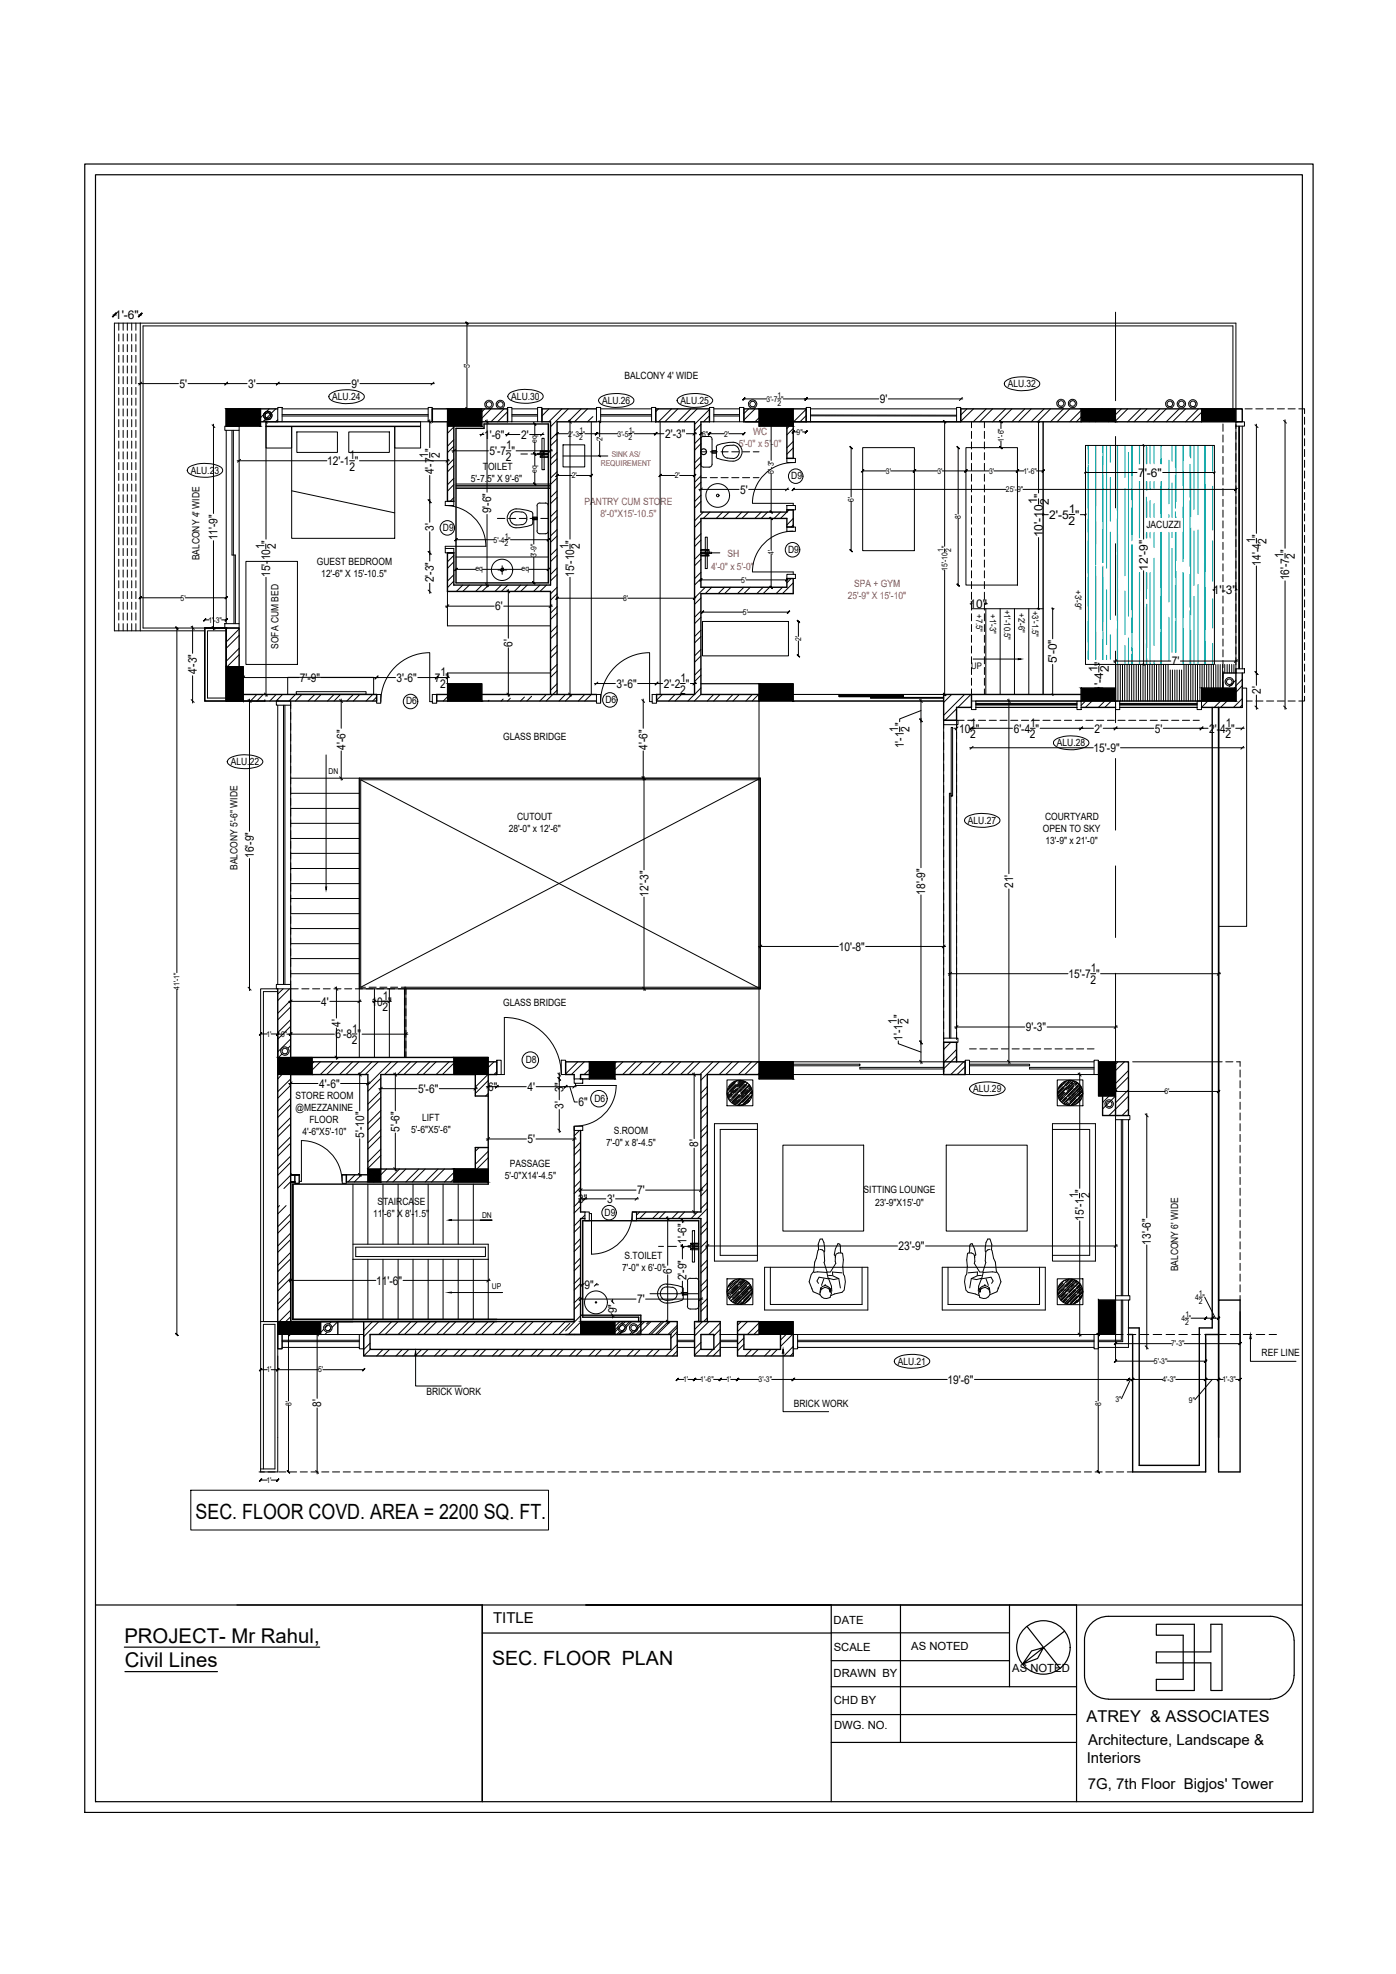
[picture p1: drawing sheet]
<svg xmlns="http://www.w3.org/2000/svg" width="297mm" height="420mm" viewBox="0 0 297 420" stroke-linecap="round" stroke-linejoin="round" font-family="sans-serif">
<defs><g id="words">
<text font-size="4.5" x="41.6" y="323.4">SEC. FLOOR COVD. AREA = 2200 SQ. FT.</text>
<g font-size="4.3">
<text x="26.5" y="349.7">PROJECT- Mr Rahul,</text>
<text x="26.6" y="354.9">Civil Lines</text>
</g>
<text font-size="4.2" x="104.7" y="354.4">SEC. FLOOR PLAN</text>
<text font-size="3.5" x="231.2" y="366.5">ATREY &amp; ASSOCIATES</text>
<g font-size="3.2">
<text x="104.9" y="345.4">TITLE</text>
<text x="231.5" y="371.4">Architecture, Landscape &amp;</text>
<text x="231.2" y="375.2">Interiors</text>
<text x="231.5" y="380.7">7G, 7th Floor Bigjos' Tower</text>
</g>
<g font-size="2.6">
<text x="24.5" y="67.9">1'-6&quot;</text>
<text x="38.2" y="82.5">5'</text>
<text x="52.8" y="82.5">3'</text>
<text x="74.8" y="82.5">9'</text>
<text x="187.2" y="85.8">9'</text>
<text x="103" y="93.4">1'-6&quot;</text>
<text x="107.7" y="95.7">1</text>
<text x="110.9" y="93.4">2'</text>
<text x="141.5" y="93.2">2'-3&quot;</text>
<text x="69.6" y="99">12'-1 &quot;</text>
<text x="74.3" y="100.2">2</text>
<text x="74.4" y="97.8">1</text>
<text x="91.1" y="97.4" transform="rotate(-90 91.1 97.4)">1</text>
<text x="92.3" y="101" transform="rotate(-90 92.3 101)">4'-7</text>
<text x="92.3" y="96.3" transform="rotate(-90 92.3 96.3)">&quot;</text>
<text x="93.6" y="97.4" transform="rotate(-90 93.6 97.4)">2</text>
<text x="104.1" y="96.8">5'-7 &quot;</text>
<text x="107.6" y="98.1">2</text>
<text x="242.1" y="101.5">7'-6&quot;</text>
<text x="157.5" y="105.1">5'</text>
<text x="220.7" y="107.3" transform="rotate(-90 220.7 107.3)">1</text>
<text x="223.1" y="107.4" transform="rotate(-90 223.1 107.4)">2</text>
<text x="92.3" y="113" transform="rotate(-90 92.3 113)">3'</text>
<text x="104.5" y="109.3" transform="rotate(-90 104.5 109.3)">9'-6&quot;</text>
<text x="223.3" y="110.4">2'-5 &quot;</text>
<text x="227.4" y="111.7">2</text>
<text x="227.5" y="109.2">1</text>
<text x="46.3" y="115" transform="rotate(-90 46.3 115)">11'-9&quot;</text>
<text x="56.3" y="116.9" transform="rotate(-90 56.3 116.9)">1</text>
<text x="58.7" y="116.9" transform="rotate(-90 58.7 116.9)">2</text>
<text x="121" y="116.9" transform="rotate(-90 121 116.9)">1</text>
<text x="123.4" y="116.9" transform="rotate(-90 123.4 116.9)">2</text>
<text x="221.9" y="114.4" transform="rotate(-90 221.9 114.4)">10'-10 &quot;</text>
<text x="267" y="115.6" transform="rotate(-90 267 115.6)">1</text>
<text x="269.5" y="115.7" transform="rotate(-90 269.5 115.7)">2</text>
<text x="273.1" y="118.8" transform="rotate(-90 273.1 118.8)">1</text>
<text x="275.5" y="118.9" transform="rotate(-90 275.5 118.9)">2</text>
<text x="57.5" y="122.8" transform="rotate(-90 57.5 122.8)">15'-10 &quot;</text>
<text x="92.3" y="123.9" transform="rotate(-90 92.3 123.9)">2'-3&quot;</text>
<text x="122.2" y="122.8" transform="rotate(-90 122.2 122.8)">15'-10 &quot;</text>
<text x="244.3" y="121.4" transform="rotate(-90 244.3 121.4)">12'-9&quot;</text>
<text x="268.3" y="120.4" transform="rotate(-90 268.3 120.4)">14'-4 &quot;</text>
<text x="274.3" y="123.6" transform="rotate(-90 274.3 123.6)">16'-7 &quot;</text>
<text x="105.4" y="129.9">6'</text>
<text x="206.3" y="129.4">10&quot;</text>
<text x="258.1" y="126.4">1'-3&quot;</text>
<text x="109.1" y="137.7" transform="rotate(-90 109.1 137.7)">6'</text>
<text x="41.9" y="143.5" transform="rotate(-90 41.9 143.5)">4'-3&quot;</text>
<text x="93.7" y="143.9">1</text>
<text x="224.9" y="141.2" transform="rotate(-90 224.9 141.2)">5'-0&quot;</text>
<text x="233.5" y="143.1" transform="rotate(-90 233.5 143.1)">1</text>
<text x="236" y="143.1" transform="rotate(-90 236 143.1)">2</text>
<text x="249.3" y="141.6">7'</text>
<text x="63.8" y="145.1">7'-9&quot;</text>
<text x="84.4" y="145.1">3'-6&quot;</text>
<text x="92.5" y="145.1">7 &quot;</text>
<text x="93.6" y="146.3">2</text>
<text x="131.1" y="146.4">3'-6&quot;</text>
<text x="141.2" y="146.4">2'-2 &quot;</text>
<text x="144.7" y="147.6">2</text>
<text x="144.8" y="145.2">1</text>
<text x="234.7" y="147.2" transform="rotate(-90 234.7 147.2)">1'-4 &quot;</text>
<text x="268.3" y="147.7" transform="rotate(-90 268.3 147.7)">2'</text>
<text x="191.1" y="155.7" transform="rotate(-90 191.1 155.7)">1</text>
<text x="193.5" y="155.8" transform="rotate(-90 193.5 155.8)">2</text>
<text x="204.1" y="155.9">10 &quot;</text>
<text x="206.5" y="154.7">1</text>
<text x="215.7" y="155.9">6'-4 &quot;</text>
<text x="219.2" y="154.7">1</text>
<text x="232.9" y="155.9">2'</text>
<text x="245.7" y="155.9">5'</text>
<text x="257.3" y="155.9">2'-4 &quot;</text>
<text x="260.8" y="154.7">1</text>
<text x="73.5" y="159.5" transform="rotate(-90 73.5 159.5)">4'-6&quot;</text>
<text x="137.8" y="159.5" transform="rotate(-90 137.8 159.5)">4'-6&quot;</text>
<text x="192.3" y="159.3" transform="rotate(-90 192.3 159.3)">1'-1 &quot;</text>
<text x="206.5" y="157.2">2</text>
<text x="219.2" y="157.2">2</text>
<text x="232.7" y="160">15'-9&quot;</text>
<text x="260.8" y="157.2">2</text>
<text x="54" y="182.7" transform="rotate(-90 54 182.7)">16'-9&quot;</text>
<text x="138" y="190.9" transform="rotate(-90 138 190.9)">12'-3&quot;</text>
<text x="196.8" y="190.4" transform="rotate(-90 196.8 190.4)">18'-9&quot;</text>
<text x="215.6" y="189" transform="rotate(-90 215.6 189)">21'</text>
<text x="178.5" y="202.4">10'-8&quot;</text>
<text x="227.3" y="208.2">15'-7 &quot;</text>
<text x="232" y="209.4">2</text>
<text x="232.1" y="207">1</text>
<text x="68.4" y="214">4'</text>
<text x="79" y="214">10 &quot;</text>
<text x="81.4" y="215.3">2</text>
<text x="81.4" y="212.8">1</text>
<text x="71.4" y="221">6'-8 &quot;</text>
<text x="72.5" y="218.6" transform="rotate(-90 72.5 218.6)">4'</text>
<text x="74.9" y="219.8">1</text>
<text x="190.8" y="217.9" transform="rotate(-90 190.8 217.9)">1</text>
<text x="192.1" y="221.5" transform="rotate(-90 192.1 221.5)">1'-1 &quot;</text>
<text x="193.3" y="218" transform="rotate(-90 193.3 218)">2</text>
<text x="218.3" y="219.5">9'-3&quot;</text>
<text x="74.9" y="222.2">2</text>
<text x="67.9" y="231.5">4'-6&quot;</text>
<text x="88.9" y="232.6">5'-6&quot;</text>
<text x="103.8" y="232.2">6&quot;</text>
<text x="112.3" y="232.2">4'</text>
<text x="119.9" y="232.4" transform="rotate(-90 119.9 232.4)">3&quot;</text>
<text x="119.9" y="236" transform="rotate(-90 119.9 236)">3'</text>
<text x="123.1" y="235.4">6&quot;</text>
<text x="77.5" y="242.2" transform="rotate(-90 77.5 242.2)">5'-10&quot;</text>
<text x="85" y="240.9" transform="rotate(-90 85 240.9)">5'-6&quot;</text>
<text x="112.2" y="243.4">5'</text>
<text x="148.6" y="244.2" transform="rotate(-90 148.6 244.2)">8'</text>
<text x="123" y="256.1">3&quot;</text>
<text x="129.2" y="256.1">3'</text>
<text x="135.6" y="254.2">7'</text>
<text x="229.4" y="255" transform="rotate(-90 229.4 255)">1</text>
<text x="231.9" y="255.1" transform="rotate(-90 231.9 255.1)">2</text>
<text x="230.6" y="259.8" transform="rotate(-90 230.6 259.8)">15'-1 &quot;</text>
<text x="146.1" y="264.8" transform="rotate(-90 146.1 264.8)">1'-6&quot;</text>
<text x="191.2" y="266.1">23'-9&quot;</text>
<text x="244.9" y="264.9" transform="rotate(-90 244.9 264.9)">13'-6&quot;</text>
<text x="80.1" y="273.5">11'-6&quot;</text>
<text x="124.4" y="274.3">9&quot;</text>
<text x="143" y="271.1" transform="rotate(-90 143 271.1)">6'</text>
<text x="146.1" y="272.5" transform="rotate(-90 146.1 272.5)">2'-9&quot;</text>
<text x="131.2" y="279.5" transform="rotate(-90 131.2 279.5)">9&quot;</text>
<text x="135.6" y="277.4">7'</text>
<text x="68.4" y="299.5" transform="rotate(-90 68.4 299.5)">8'</text>
<text x="201.6" y="294.5">19'-6&quot;</text>
</g>
<g font-size="2.4">
<text x="177.4" y="345.7">DATE</text>
<text x="177.4" y="351.4">SCALE</text>
<text x="193.9" y="351.2">AS NOTED</text>
<text x="177.4" y="357">DRAWN BY</text>
<text x="215.4" y="356">AS NOTED</text>
<text x="177.4" y="362.7">CHD BY</text>
<text x="177.5" y="368.1">DWG. NO.</text>
</g>
<g font-size="2.1">
<text x="132.9" y="80.8">BALCONY 4' WIDE</text>
<text x="214.4" y="82.4">ALU.32</text>
<text x="70.7" y="85.1">ALU.24</text>
<text x="108.8" y="85.1">ALU.30</text>
<text x="128.1" y="85.9">ALU.26</text>
<text x="144.8" y="85.9">ALU.25</text>
<text x="40.6" y="100.8">ALU.23</text>
<text x="102.7" y="100">TOILET</text>
<text x="168.4" y="102">D9</text>
<text x="100.2" y="102.6">5'-7.5&quot; X 9'-6&quot;</text>
<text x="94.2" y="113">D9</text>
<text x="243.9" y="112.5">JACUZZI</text>
<text x="42.4" y="119.3" transform="rotate(-90 42.4 119.3)">BALCONY 4' WIDE</text>
<text x="167.7" y="117.6">D9</text>
<text x="67.4" y="120.2">GUEST BEDROOM</text>
<text x="68.4" y="122.7">12'-6&quot; X 15'-10.5&quot;</text>
<text x="59.3" y="138.1" transform="rotate(-90 59.3 138.1)">SOFA CUM BED</text>
<text x="86.4" y="149.9">D6</text>
<text x="128.8" y="149.6">D6</text>
<text x="107.1" y="157.5">GLASS BRIDGE</text>
<text x="224.9" y="158.8">ALU.28</text>
<text x="49.1" y="162.8">ALU.22</text>
<text x="108.2" y="177.1">28'-0&quot; x 12'-6&quot;</text>
<text x="110" y="174.5">CUTOUT</text>
<text x="206" y="175.3">ALU.27</text>
<text x="221.9" y="177.1">OPEN TO SKY</text>
<text x="222.4" y="174.5">COURTYARD</text>
<text x="222.5" y="179.6">13'-9&quot; x 21'-0&quot;</text>
<text x="50.5" y="185.2" transform="rotate(-90 50.5 185.2)">BALCONY 5'-6&quot; WIDE</text>
<text x="107.1" y="214.2">GLASS BRIDGE</text>
<text x="111.9" y="226.3">D8</text>
<text x="62.9" y="233.9">STORE ROOM</text>
<text x="207.1" y="232.4">ALU.29</text>
<text x="62.9" y="236.5">@MEZZANINE</text>
<text x="65.8" y="239">FLOOR</text>
<text x="89.8" y="238.7">LIFT</text>
<text x="126.5" y="234.5">D6</text>
<text x="64.3" y="241.6">4'-6&quot;X5'-10&quot;</text>
<text x="87.5" y="241.2">5'-6&quot;X5'-6&quot;</text>
<text x="128.9" y="243.9">7'-0&quot; x 8'-4.5&quot;</text>
<text x="130.6" y="241.4">S.ROOM</text>
<text x="107.4" y="250.9">5'-0&quot;X14'-4.5&quot;</text>
<text x="108.5" y="248.3">PASSAGE</text>
<text x="80.3" y="256.6">STAIRCASE</text>
<text x="183.8" y="254">SITTING LOUNGE</text>
<text x="186.2" y="256.6">23'-9&quot;X15'-0&quot;</text>
<text x="79.4" y="259.1">11'-6&quot; X 8'-1.5&quot;</text>
<text x="128.7" y="258.7">D9</text>
<text x="132.9" y="268">S.TOILET</text>
<text x="132.4" y="270.5">7'-0&quot; x 6'-0&quot;</text>
<text x="250.7" y="270.6" transform="rotate(-90 250.7 270.6)">BALCONY 6' WIDE</text>
<text x="191" y="290.4">ALU.21</text>
<text x="268.4" y="288.7">REF LINE</text>
<text x="90.7" y="297">BRICK WORK</text>
<text x="168.9" y="299.5">BRICK WORK</text>
</g>
<g font-size="2.1" fill="#ed1f24">
<text x="157.2" y="95.2">5'-0&quot; x 5'-0&quot;</text>
<text x="160.3" y="92.6">WC</text>
<text x="124.4" y="107.6">PANTRY CUM STORE</text>
<text x="127.8" y="110.1">8'-0&quot;X15'-10.5&quot;</text>
<text x="154.8" y="118.6">SH</text>
<text x="151.3" y="121.2">4'-0&quot; x 5'-0&quot;</text>
<text x="181.7" y="125">SPA + GYM</text>
<text x="180.4" y="127.6">25'-9&quot; X 15'-10&quot;</text>
</g>
<g font-size="1.9">
<text x="228.8" y="125.6" transform="rotate(90 228.8 125.6)">+3'-9&quot;</text>
<text x="207.7" y="130.8" transform="rotate(90 207.7 130.8)">+7.5&quot;</text>
<text x="210.7" y="130.7" transform="rotate(90 210.7 130.7)">+1'-3&quot;</text>
<text x="213.7" y="129.8" transform="rotate(90 213.7 129.8)">+1'-10.5&quot;</text>
<text x="216.7" y="130.5" transform="rotate(90 216.7 130.5)">+2'-6&quot;</text>
<text x="219.6" y="130" transform="rotate(90 219.6 130)">+3'-1.5&quot;</text>
<text x="206.7" y="142.4">UP</text>
</g>
<g font-size="1.7">
<text x="99.9" y="78.4" transform="rotate(-90 99.9 78.4)">5'</text>
<text x="163.1" y="85.5">3'-7 &quot;</text>
<text x="165.4" y="84.7">1</text>
<text x="165.4" y="86.3">2</text>
<text x="114.2" y="94.2" transform="rotate(-90 114.2 94.2)">eq</text>
<text x="120.9" y="92.9">2'-3 &quot;</text>
<text x="123.2" y="93.7">2</text>
<text x="123.3" y="92.1">1</text>
<text x="128.2" y="94" transform="rotate(-90 128.2 94)">2'</text>
<text x="131.4" y="92.9">3'-5 &quot;</text>
<text x="133.7" y="93.7">2</text>
<text x="133.8" y="92.1">1</text>
<text x="149.4" y="92.9">6&quot;</text>
<text x="154.1" y="92.9">2'</text>
<text x="169.5" y="92.5">9&quot;</text>
<text x="213.6" y="94" transform="rotate(-90 213.6 94)">1'-6&quot;</text>
<text x="114.2" y="100.6" transform="rotate(-90 114.2 100.6)">eq</text>
<text x="121.7" y="101.8">2'</text>
<text x="143.6" y="101.8">2'</text>
<text x="164.7" y="100.8" transform="rotate(-90 164.7 100.8)">5'-3&quot;</text>
<text x="188.5" y="100.8">3'</text>
<text x="199.5" y="100.8">3'</text>
<text x="210.5" y="100.8">3'</text>
<text x="217.8" y="100.8">1'-6&quot;</text>
<text x="181.7" y="106.8" transform="rotate(-90 181.7 106.8)">6'</text>
<text x="214" y="104.8">25'-9&quot;</text>
<text x="204.5" y="110.4" transform="rotate(-90 204.5 110.4)">8'</text>
<text x="105" y="115.5">5'-4 &quot;</text>
<text x="107.4" y="116.3">2</text>
<text x="107.4" y="114.7">1</text>
<text x="114.2" y="118.6" transform="rotate(-90 114.2 118.6)">3'-9&quot;</text>
<text x="164.7" y="118.2" transform="rotate(-90 164.7 118.2)">4'</text>
<text x="200.8" y="117.5" transform="rotate(-90 200.8 117.5)">1</text>
<text x="202.4" y="117.5" transform="rotate(-90 202.4 117.5)">2</text>
<text x="101.2" y="121.6">eq</text>
<text x="111" y="121.6">eq</text>
<text x="157.7" y="124">5'</text>
<text x="201.6" y="121.5" transform="rotate(-90 201.6 121.5)">15'-10 &quot;</text>
<text x="38.4" y="127.8">5'</text>
<text x="132.6" y="127.9">8'</text>
<text x="158.1" y="130.9">5'</text>
<text x="44.4" y="132.5">1'-3&quot;</text>
<text x="170.5" y="136.5" transform="rotate(-90 170.5 136.5)">2'</text>
<text x="69.9" y="164.8">DN</text>
<text x="38.2" y="210.7" transform="rotate(-90 38.2 210.7)">41'-1&quot;</text>
<text x="56.7" y="220.7">1'</text>
<text x="59.8" y="220.7">9&quot;</text>
<text x="247.8" y="232.9">6'</text>
<text x="102.6" y="259.3">DN</text>
<text x="104.6" y="274.4">UP</text>
<text x="255.1" y="275.9">1</text>
<text x="251.4" y="281.2">4 &quot;</text>
<text x="252.2" y="280.4">1</text>
<text x="254.3" y="276.7">4 &quot;</text>
<text x="255.1" y="277.5">2</text>
<text x="249.2" y="286.6">7'-3&quot;</text>
<text x="252.2" y="282">2</text>
<text x="56.7" y="292.1">1'</text>
<text x="67.7" y="292.1">5'</text>
<text x="245.5" y="290.3">5'-3&quot;</text>
<text x="62" y="299.2" transform="rotate(-90 62 299.2)">8'</text>
<text x="145.4" y="294.2">1'</text>
<text x="149" y="294.2">1'-6&quot;</text>
<text x="154.5" y="294.2">1'</text>
<text x="161.4" y="294.2">3'-3&quot;</text>
<text x="234.3" y="299.2" transform="rotate(-90 234.3 299.2)">8'</text>
<text x="237.4" y="298.4">3&quot;</text>
<text x="247.4" y="294.2">4'-3&quot;</text>
<text x="253" y="298.5">9&quot;</text>
<text x="260.1" y="294.2">1'-3&quot;</text>
<text x="56.7" y="315.6">1'</text>
</g>
<g font-size="1.7" fill="#ed1f24">
<text x="127.8" y="99.2">REQUIREMENT</text>
<text x="130.2" y="97.2">SINK AS/</text>
</g>
</g></defs>
<!-- layer: TITLE TEXT -->
<path d="M26.5 350.6h41.5M26.6 355.8h19.7M230.8 356.6a5.1 5.1 0 0 0 5 5M230.8 349.1v7.5M235.8 344a5.1 5.1 0 0 0-5 5.1M235.8 344h34.5a5.1 5.1 0 0 1 5 5.1M246 345.7h8.1v14.1h-8.1v-2.4h5.8v-9.3h-5.8zM246 351.6h11.6v-5.9h2.4v14.1h-2.4v-5.9h-11.6zM275.3 356.6a5.1 5.1 0 0 1-5 5M275.4 349.1v7.5M235.8 361.7h34.5" fill="none" stroke="#000" stroke-width=".25"/>
<!-- layer: TITLE -->
<g fill="none" stroke="#000" stroke-width=".25">
<path d="M18 34.9h261.4v350.9h-261.4zM20.3 37.2h256.8v346.3h-256.8zM20.3 341.6h256.8M102.6 347.6h74.3M102.6 341.6v41.9M124.7 341.6h104.4v41.9M176.9 359h52.2M176.9 347.5h37.9M176.9 353.5h37.9M176.9 341.6v41.9M191.6 341.6v29.3M214.8 341.6v17.4"/>
<path d="M176.9 370.9h52.2M176.9 364.9h52.2"/>
</g>
<!-- layer: I-LEADER -->
<path d="M102.6 341.6v41.9" fill="none" stroke="#000" stroke-width=".21"/>
<!-- layer: TITEXT -->
<g fill="none" stroke="#000" stroke-width=".25">
<path d="M218.5 346.2l7.1 8.9M226.5 347.2l-8.9 7 1.9-2.8 2.5-.7-1.2 2.3-3.2 1.2"/>
<circle cx="222" cy="350.7" r="5.7"/>
</g>
<!-- layer: TEXT -->
<path d="M95.5 259.7l.6-.1v.2zM95.4 275.1l.7-.1v.2zM88.4 287.6l.2 .9h-.3zM166.6 287.1l.2 .9h-.3zM266.1 284l.1 .9h-.3z" fill="#000" stroke="#000" stroke-width=".21"/>
<g fill="none" stroke="#000" stroke-width=".21">
<path d="M40.1 99.6a6.9 6.9 0 0 1 7.1 .1 .89 .89 0 0 1-.6 1.3 7.6 7.6 0 0 1-6.5-.3 .72 .72 0 0 1 0-1.1zM70.2 83.9a7.2 7.2 0 0 1 6.9-.1 .84 .84 0 0 1 .4 .9 .84 .84 0 0 1-.8 .6 7.3 7.3 0 0 1-6.5-.3 .72 .72 0 0 1 0-1.1zM108.3 83.8a6.9 6.9 0 0 1 7.1 .1 .89 .89 0 0 1-.6 1.4 7.5 7.5 0 0 1-6.5-.4 .66 .66 0 0 1 0-1.1zM127.6 84.7a7.2 7.2 0 0 1 6.9-.1 .86 .86 0 0 1 .4 .9 .86 .86 0 0 1-.8 .6 7.3 7.3 0 0 1-6.5-.3 .66 .66 0 0 1 0-1.1zM144.4 84.7a7.2 7.2 0 0 1 6.8-.1 .84 .84 0 0 1 .4 .9 .84 .84 0 0 1-.8 .6 7.3 7.3 0 0 1-6.4-.3 .66 .66 0 0 1 0-1.1zM214 81.1a7.2 7.2 0 0 1 6.8-.1 .84 .84 0 0 1 .4 .9 .84 .84 0 0 1-.8 .7 7.3 7.3 0 0 1-6.4-.4 .72 .72 0 0 1 0-1.1zM168.8 149.2h32M168.8 147.8h32M178.5 148.1h13.7v.2h-13.7zM185.3 148.4h15.5v.2h-15.5zM185.3 148.4h15.5M185.3 148.4v.2h15.5"/>
<path d="M207.6 150.6h21.6M207.6 149.8h21.6M207.6 150h21.6M207.6 149.2h55.4M224.4 157.6a6.9 6.9 0 0 1 7.2 .1 .89 .89 0 0 1-.7 1.3 7.5 7.5 0 0 1-6.5-.3 .72 .72 0 0 1 0-1.1zM238.3 150.6h16.4M238.3 149.8h16.4M238.3 150h16.4M48.6 161.6a6.9 6.9 0 0 1 7.2 .1 .69 .69 0 0 1-.3 1.1 7.2 7.2 0 0 1-6.9-.1 .66 .66 0 0 1 0-1.1zM205.5 174.1a6.9 6.9 0 0 1 7.1 .1 .89 .89 0 0 1-.6 1.3 7.5 7.5 0 0 1-6.5-.3 .72 .72 0 0 1 0-1.1zM206.6 231.2a7.2 7.2 0 0 1 6.8-.1 .84 .84 0 0 1 .4 .9 .84 .84 0 0 1-.7 .6 7.7 7.7 0 0 1-6.5-.3 .66 .66 0 0 1 0-1.1zM96.1 259.7h8.6h-2.5"/>
<path d="M96.1 275.1h10.7h-2.4M88.4 288.5v6.5h9.7M166.6 288v12.5h9.7M190.5 289.2a7.2 7.2 0 0 1 6.9-.1 .84 .84 0 0 1 .4 .9 .84 .84 0 0 1-.8 .6 7.3 7.3 0 0 1-6.5-.3 .72 .72 0 0 1 0-1.1zM266.1 284.9v4.9h9.7M40.6 317.2h76.1v8.5h-76.1z"/>
<circle cx="95.2" cy="112.4" r="1.55"/>
<circle cx="168.6" cy="117" r="1.55"/>
<circle cx="169.3" cy="101.4" r="1.55"/>
<circle cx="87.4" cy="149.3" r="1.55"/>
<circle cx="129.8" cy="149" r="1.55"/>
<circle cx="112.8" cy="225.6" r="1.76"/>
<circle cx="127.4" cy="233.9" r="1.76"/>
<circle cx="129.6" cy="258.1" r="1.55"/>
</g>
<!-- layer: hatch -->
<g fill="none" stroke="#000" stroke-width=".21">
<path d="M57.3 87l-1.8 1.9M58.7 87l-2.8 2.8M59.1 89.4l-.5 .4M95.4 90.7l-.2 .2M96.6 93.6l-1.4 1.4M96.6 97.7l-1.4 1.4M96.6 90.9l-1.4 1.3M96.6 95l-1.4 1.3M96.6 99l-1.4 1.4M103.1 87l-.6 .7M104.5 87l-2 2M107.2 87l-2.7 2.8"/>
<path d="M108 87.7l-2.1 2.1M115.4 87l-.1 .2M116.8 87l-1.5 1.5M118.5 92.2l-1.4 1.3M118.5 96.3l-1.4 1.3M118.5 93.5l-1.4 1.4M118.5 97.6l-1.4 1.4M119.5 87l-2.7 2.8M120.9 87l-3.8 3.8M123.7 87l-2.8 2.8M125 87l-2.7 2.8M126.2 88.7l-1.2 1.1"/>
<path d="M140.1 87l-.6 .6M142.9 87l-2.8 2.8M144.2 87l-2.7 2.8M147 87l-2.8 2.8M148.3 87l-2.7 2.8M149.1 93.1l-1.3 1.3M149.1 97.2l-1.3 1.3M149.1 90.3l-1.3 1.4M149.1 94.4l-1.3 1.4M149.1 98.5l-1.3 1.4M151 87.2l-3.2 3.1M151 88.5l-1.3 1.3"/>
<path d="M159.3 87l-1 1M160.7 87l-2.4 2.4M161.5 88.9l-.8 .9M167.9 90.7l-.5 .5M168.8 94l-1.4 1.3M168.8 91.2l-1.4 1.4M168.8 95.3l-1.4 1.4M168.9 87l-.1 .1M171.5 87.1l-2.6 2.7M171.5 88.5l-1.3 1.3M205.7 87l-1.3 1.3M207.1 87l-2.7 2.7"/>
<path d="M209.8 87l-2.7 2.8M211.2 87l-2.7 2.8M214 87l-2.8 2.8M215.3 87l-2.7 2.8M218.1 87l-2.8 2.8M219.4 87l-2.7 2.8M222.2 87l-2.8 2.8M223.5 87l-2.7 2.8M226.3 87l-2.8 2.8M227.6 87l-2.7 2.8M230.4 87l-2.8 2.8M231.7 87l-2.7 2.8"/>
<path d="M234.5 87l-2.8 2.8M235.8 87l-2.7 2.8M238.6 87l-2.8 2.8M239.9 87l-2.7 2.8M242.7 87l-2.8 2.8M244.1 87l-2.8 2.8M246.8 87l-2.7 2.8M248.2 87l-2.8 2.8M250.9 87l-2.7 2.8M252.3 87l-2.8 2.8M255 87l-2.7 2.8M255.7 87.8l-2.1 2"/>
<path d="M96.6 118.2l-1.4 1.4M96.6 119.6l-1.4 1.4M96.6 101.8l-1.4 1.4M96.6 105.9l-.8 .8M96.6 103.2l-1.4 1.3M118.5 100.4l-1.4 1.4M118.5 104.5l-1.4 1.4M118.5 108.6l-1.4 1.4M118.5 112.7l-1.4 1.4M118.5 116.8l-1.4 1.4M118.5 101.8l-1.4 1.3M118.5 105.9l-1.4 1.3"/>
<path d="M118.5 110l-1.4 1.3M118.5 114.1l-1.4 1.3M118.5 118.2l-1.4 1.3M149.1 101.3l-1.3 1.3M149.1 105.4l-1.3 1.4M149.1 113.6l-1.3 1.4M149.1 117.7l-1.3 1.4M149.1 102.6l-1.3 1.4M149.1 106.8l-1.3 1.3M149.1 110.9l-1.3 1.4M149.1 115l-1.3 1.4M149.1 119.1l-1.3 1.3"/>
<path d="M149.6 109l-1.8 1.9M151 109l-1.4 1.3M153.8 109l-1.4 1.3M155.2 109l-1.4 1.3M157.9 109l-1.4 1.3M159.2 109l-1.3 1.3M162 109l-1.4 1.3M163.3 109l-1.3 1.3M166.1 109l-1.4 1.3M167.9 108.5l-1.8 1.8M168.8 110.3l-1.4 1.4M168.8 111.7l-.4 .5"/>
<path d="M48.3 133.7l-.2 .2M50.9 135.2l-2.8 2.8M50.9 133.9l-2.8 2.7M50.9 138l-2.8 2.7M50.9 139.3l-2.6 2.6M96.6 122.3l-1.4 1.4M96.6 123.7l-1.4 1.4M98.5 124.5l-1.4 1.4M99.9 124.5l-1.4 1.4M102.6 124.5l-1.4 1.4M104 124.5l-1.4 1.4M106.7 124.5l-1.4 1.4"/>
<path d="M108.1 124.5l-1.4 1.4M110.8 124.5l-1.4 1.4M112.2 124.5l-1.4 1.4M114.9 124.5l-1.4 1.4M116.3 124.5l-1.4 1.4M118.5 120.9l-1.4 1.4M118.5 125l-1.4 1.4M118.5 129.1l-1.4 1.4M118.5 133.2l-1.4 1.4M118.5 137.3l-1.4 1.4M118.5 122.3l-1.4 1.3M118.5 126.4l-1.4 1.3"/>
<path d="M118.5 130.5l-1.4 1.4M118.5 134.6l-1.4 1.4M118.5 138.7l-1.4 1.4M149.1 121.8l-1.3 1.4M149.1 130l-1.3 1.4M149.1 134.1l-1.3 1.4M149.1 138.2l-1.3 1.4M149.1 123.2l-1.3 1.3M149.1 127.3l-1.3 1.3M149.1 131.4l-1.3 1.3M149.1 135.5l-1.3 1.3M149.1 139.6l-1.3 1.4"/>
<path d="M150.1 125l-2.3 2.3M151.4 125l-1.3 1.4M154.2 125l-1.4 1.4M155.5 125l-1.3 1.4M158.3 125l-1.4 1.4M159.6 125l-1.3 1.4M162.4 125l-1.4 1.4M163.7 125l-1.3 1.4M166.5 125l-1.4 1.4M168.3 123.1l-.9 1M168.8 124.1l-2.3 2.3M51.9 147.8l-.1 .2"/>
<path d="M54.7 147.8l-1.4 1.4M56 147.8l-1.3 1.4M58.8 147.8l-1.4 1.4M60.1 147.8l-1.3 1.4M62.9 147.8l-1.4 1.4M64.2 147.8l-1.3 1.4M67 147.8l-1.4 1.4M68.3 147.8l-1.3 1.4M71.1 147.8l-1.4 1.4M72.4 147.8l-1.3 1.4M72.6 148.8v6.2M72.6 159.8v6.3"/>
<path d="M75.2 147.8l-1.4 1.4M76.5 147.8l-1.3 1.4M79.3 147.8l-1.4 1.4M80.1 148.4l-.8 .8M93 147.8l-.1 .1M95.2 148.3l-.9 .9M102.5 149.2h.1M104.1 149l-.2 .2M107.1 148.8l-.5 .4M108.6 148.6l-.6 .6M111.6 148.4l-.9 .8M113.1 148.2l-1 1"/>
<path d="M116.1 147.9l-1.2 1.3M118.5 141.4l-1.4 1.4M118.5 145.5l-1.4 1.4M118.5 142.8l-1.4 1.4M118.5 146.9l-2.3 2.3M120.3 147.8l-1.3 1.4M121.7 147.8l-1.4 1.4M124.4 147.8l-1.3 1.4M125.8 147.8l-1.4 1.4M140.9 147.8l-1.2 1.2M143.6 147.8l-1.3 1.4M145 147.8l-1.4 1.4"/>
<path d="M147.7 147.8l-1.3 1.4M149.1 142.4l-1.3 1.3M149.1 146.4l-1.3 1.4M149.1 143.7l-1.3 1.4M149.1 147.8l-1.4 1.4M151.8 147.8l-1.3 1.4M153.2 147.8l-1.4 1.4M156 147.8l-1.4 1.4M157.3 147.8l-1.3 1.4M160.1 147.8l-1.4 1.4M161.4 147.8l-1.3 1.4M201.1 147.8l-.3 .4"/>
<path d="M202.5 147.8l-1.7 1.7M203.5 150.9l-2.4 2.4M205.2 147.8l-4.4 4.5M206.6 147.8l-2.8 2.8M206.7 150.4l-.1 .2M231 149.2l-1 .9M232.4 149.2l-1.4 1.4M235.1 149.2l-1.4 1.4M236.5 149.2l-1.4 1.4M257 149.2l-1.3 1.4M259.7 149.2l-1.3 1.4M261.1 149.2l-1.4 1.4"/>
<path d="M263 144.8l-1.4 1.3M263 146.1l-.4 .4M264.3 146.5h1v50.7h-6M264.3 144.6l-1.3 1.4M264.3 148.7l-1.8 1.9M264.3 146l-1.3 1.3M264.3 150.1l-.5 .5M69.4 160.7v28.1M60.2 210.5l-1.1 1.1M61.6 210.5l-2.5 2.5M61.8 212.9l-2.7 2.8M61.8 217l-2.7 2.8"/>
<path d="M61.8 214.3l-2.7 2.8M61.8 218.4l-2.7 2.8M60 224.4l-.7 .7M60 228.7l-.9 .9M61.8 235.1l-2.7 2.8M61.8 231l-2.7 2.8M61.8 239.2l-2.7 2.8M61.8 221.1l-2.7 2.8M61.8 222.5l-.5 .6M61.8 229.6l-2.7 2.8M61.8 233.8l-2.7 2.7M61.8 237.9l-2.7 2.7"/>
<path d="M66.8 226l-.4 .4M68.2 226l-1.8 1.7M70.9 226l-2.7 2.7M72.3 226l-2.8 2.7M75 226l-2.7 2.7M76.4 226l-2.8 2.7M79.1 226l-2.7 2.7M80.5 226l-2.8 2.7M81 232.3l-2.7 2.7M81 236.4l-2.7 2.7M81 229.5l-2.7 2.8M81 233.6l-2.7 2.8"/>
<path d="M81 237.7l-2.7 2.8M83.2 226l-4.9 4.9M84.6 226l-2.8 2.7M87.3 226l-2.7 2.7M88.7 226l-2.8 2.7M91.4 226l-2.7 2.7M92.8 226l-2.8 2.7M95.5 226l-2.7 2.7M96.6 226.3l-2.5 2.4M103.8 228.7l-2.7 2.7M103.9 230l-2.8 2.7M103.9 232.7l-.6 .6"/>
<path d="M105.1 226l-1.2 1.2M105.7 228.1l-.6 .6M122.9 226l-2.5 2.6M123.5 229.5l-.1 .1M124.3 226l-2.7 2.7M125.4 227.7l-1.1 1M131.1 226l-.2 .3M132.5 226l-1.6 1.7M135.3 226l-2.8 2.7M136.7 226l-2.8 2.7M139.4 226l-2.8 2.7M140.7 226l-2.7 2.7"/>
<path d="M143.5 226l-2.8 2.7M144.8 226l-2.7 2.7M147.6 226l-2.8 2.7M148.9 226l-2.7 2.7M150.5 231.3l-1.4 1.3M150.5 235.4l-1.4 1.4M150.5 239.5l-1.4 1.4M150.5 232.6l-1.4 1.4M150.5 236.7l-1.4 1.4M151.7 226l-2.8 2.7M153 226l-3.9 3.9M155.8 226l-2.8 2.7"/>
<path d="M157.1 226l-2.7 2.7M159.9 226l-2.8 2.7M161.2 226l-2.7 2.7M161.5 228.5l-.3 .2M201 221.9l-.2 .1M202.3 221.9l-1.5 1.5M203.5 223.4l-2.7 2.7M203.5 224.8l-2.7 2.7M205.1 226l-2.8 2.7M205.4 227l-1.7 1.7M236 233.3l-1.4 1.4M237.4 233.3l-2.8 2.7"/>
<path d="M237.4 237.4h.1M237.9 226l-.5 .5M239.3 226l-1.9 1.9M240.1 227.9l-2.7 2.7M240.1 232l-2.7 2.7M240.1 236.1l-1.3 1.3M240.1 229.2l-2.7 2.8M240.1 233.3l-4.1 4.1M59.5 256.6l-.4 .4M60.9 256.6l-1.8 1.8M61.8 243.3l-2.7 2.8M61.8 251.5l-1.4 1.5"/>
<path d="M61.8 259.7l-2.7 2.8M61.8 258.3l-2.7 2.8M61.8 242l-2.7 2.7M61.8 246.1l-2.7 2.7M61.8 250.1l-2.7 2.8M61.8 247.4l-2.7 2.8M75.6 250l-1.6 1.6M76.9 250l-1.5 1.6M81 240.5l-2.7 2.7M81 244.6l-2.7 2.7M81 248.7l-2.9 2.9M81 241.8l-2.7 2.8"/>
<path d="M81 245.9l-2.7 2.8M82.3 248.8l-2.8 2.8M85 248.8l-2.7 2.8M86.4 248.8l-2.8 2.8M89.1 248.8l-2.7 2.8M90.5 248.8l-2.8 2.8M93.2 248.8l-2.7 2.8M94.6 248.8l-2.8 2.8M96.6 249.6l-2 2M96.6 250.9l-.7 .7M101.9 244.2l-.8 .9M103.9 245.1l-2.8 2.7"/>
<path d="M103.9 246.4l-2.4 2.4M123.3 240.6l-1.1 1.2M123.5 243.1l-1.3 1.4M123.5 247.2l-1.3 1.4M123.5 251.3l-1.3 1.4M123.5 255.4l-1.3 1.4M123.5 259.5l-1.3 1.4M123.5 244.5l-1.3 1.4M123.5 248.6l-1.3 1.4M123.5 252.7l-1.3 1.4M123.5 256.8l-1.3 1.4M124.5 258.6l-.8 .8"/>
<path d="M136.1 258l-.7 .6M137.5 258l-1.4 1.4M140.2 258l-1.3 1.4M141.6 258l-1.4 1.4M144.3 258l-1.3 1.4M145.7 258l-1.4 1.4M148.4 258l-1.3 1.4M150.5 243.6l-1.4 1.3M150.5 247.7l-1.4 1.3M150.5 251.8l-1.4 1.3M150.5 255.9l-1.4 1.3M150.5 260l-1.4 1.4"/>
<path d="M150.5 240.8l-1.4 1.4M150.5 244.9l-1.4 1.4M150.5 249l-1.4 1.4M150.5 253.1l-1.4 1.4M150.5 257.2l-2.1 2.2M61.8 270.7l-2.7 2.7M61.8 274.8l-2.7 2.7M61.8 262.5l-2.7 2.7M61.8 266.6l-2.7 2.7M61.8 278.9l-2.4 2.4M61.8 263.8l-2.7 2.8M61.8 268l-2.7 2.7"/>
<path d="M61.8 272.1l-2.7 2.7M61.8 276.2l-2.7 2.7M123.5 263.6l-1.3 1.4M123.5 267.7l-1.3 1.4M123.5 271.9l-1.3 1.3M123.5 276l-1.3 1.3M123.5 260.9l-1.3 1.4M123.5 265l-1.3 1.4M123.5 269.1l-1.3 1.4M123.5 273.2l-1.3 1.4M123.5 277.3l-1.3 1.4M140.1 265.3h1.1"/>
<path d="M142.1 265.3h1.8M144.9 265.3h1.8M147.6 265.3h1.1M150.5 272.3l-1.4 1.4M150.5 273.7l-1.4 1.3M150.5 277.8l-1.4 1.3M150.5 264.1l-1.4 1.4M150.5 268.2l-1.4 1.4M150.5 276.4l-1.4 1.4M150.5 261.4l-1.4 1.3M150.5 265.5l-1.4 1.4M150.5 269.6l-1.4 1.4"/>
<path d="M61.8 280.3l-1 1M68.9 282.9l-.7 .7M69.6 283.6l-.5 .4M69.8 282.1l-.6 .5M70.4 282.8l-.5 .4M70.5 281.3l-.5 .5M71.9 284h.1M71.9 281.3l-1.2 1.2M78.7 285.9l-1.3 1.4M78.8 287.2l-1.4 1.4M79.2 281.3l-1.8 1.9M80.6 281.3l-3.2 3.2"/>
<path d="M81.5 287.2l-1.4 1.4M82.9 287.2l-1.4 1.4M83.4 281.3l-2.8 2.7M84.7 281.3l-2.7 2.7M85.6 287.2l-1.4 1.4M87 287.2l-1.4 1.4M87.5 281.3l-2.8 2.7M88.8 281.3l-2.7 2.7M89.7 287.2l-1.4 1.4M91.1 287.2l-1.4 1.4M91.6 281.3l-2.8 2.7M92.9 281.3l-2.7 2.7"/>
<path d="M93.8 287.2l-1.3 1.4M95.2 287.2l-1.4 1.4M95.7 281.3l-2.8 2.7M97 281.3l-2.7 2.7M97.9 287.2l-1.3 1.4M99.3 287.2l-1.4 1.4M99.8 281.3l-2.8 2.7M101.1 281.3l-2.7 2.7M102 287.2l-1.3 1.4M103.4 287.2l-1.4 1.4M103.9 281.3l-2.8 2.7M105.2 281.3l-2.7 2.7"/>
<path d="M106.1 287.2l-1.3 1.4M107.5 287.2l-1.4 1.4M108 281.3l-2.8 2.7M109.3 281.3l-2.7 2.7M110.2 287.2l-1.3 1.4M111.6 287.2l-1.4 1.4M112.1 281.3l-2.8 2.7M113.5 281.3l-2.8 2.7M114.3 287.2l-1.3 1.4M115.7 287.2l-1.4 1.4M116.2 281.3l-2.7 2.7M117.6 281.3l-2.8 2.7"/>
<path d="M118.4 287.2l-1.3 1.4M119.8 287.2l-1.4 1.4M120.3 281.3l-2.7 2.7M121.2 281.7l-2.3 2.3M122.6 287.2l-1.4 1.4M123.5 280.1l-3.1 3.2M123.5 281.4l-2.6 2.6M123.9 287.2l-1.3 1.4M126.7 287.2l-1.4 1.4M128 287.2l-1.3 1.4M130.8 287.2l-1.4 1.4M131.5 282.4l-.6 .6"/>
<path d="M131.9 283.4l-.7 .6M131.9 281.3l-1 1M132.1 287.2l-1.3 1.4M132.6 281.3l-.5 .5M132.7 283.2l-.8 .8M133.1 281.3l-2.2 2.2M134 281.3l-.9 .8M134.4 281.3l-2.7 2.7M134.5 283.5l-.6 .5M134.9 287.2l-1.4 1.4M136.2 287.2l-1.3 1.4M136.4 283l-1.1 1"/>
<path d="M136.7 281.3l-1 1M137.2 281.3l-2.8 2.7M138.1 281.3l-.5 .5M138.5 281.3l-2.7 2.7M139 287.2l-1.4 1.4M140.3 287.2l-1.3 1.4M140.8 281.3l-2.8 2.7M141.3 281.3l-2.8 2.7M142.2 281.3l-2.8 2.7M142.6 281.3l-2.7 2.7M144.1 282.1l-1.9 1.9M144.1 286.2l-2.4 2.4"/>
<path d="M144.1 283.4l-1.4 1.4M144.1 287.6l-1 1M144.1 282.6l-1.5 1.4M144.1 283.9l-.1 .1M149.1 287.1l-1.3 1.3M149.1 285.7l-1.3 1.4M149.5 281.3l-1.7 1.7M150.5 280.5l-.8 .8M150.8 281.3l-3 3M151.7 287.2l-1.3 1.4M153.2 287.1l-1.5 1.5M153.2 281.6l-2.4 2.4"/>
<path d="M153.2 283l-1.3 1.3M153.2 285.7l-1.3 1.4M157.7 281.3l-.8 .8M158.3 284.8l-1.4 1.4M158.3 286.2l-1.4 1.3M159 281.3l-2.1 2.1M159.9 287.2l-1.3 1.4M161.3 287.2l-1.4 1.4M161.5 281.6l-2.5 2.4M161.5 282.9l-1.1 1.1M164 287.2l-1.3 1.4M165.4 287.2l-1.4 1.4"/>
<path d="M167.3 284l-1.2 1.2M168.6 284l-2.5 2.6M168.8 286.6l-2 2M168.8 288l-.7 .6M237.4 284h1.6M239.9 284h1.8M242.6 284h1.8M245.4 284h1.8M248.1 284h1.8M250.8 284h1.8M253.6 284h1.8M256.3 284h1.8"/>
<path d="M259.1 284h1.8M261.8 284h1.9M264.5 284h1.9M267.3 284h1.8M270 284h1.6"/>
</g>
<!-- layer: WALL -->
<g fill="none" stroke="#000" stroke-width=".3">
<path d="M50.9 87v3.7h-2.8v-3.7h11M55.5 89.8h3.6M92 87h16v2.8h-11.4v16.9h-1.4v-16.9h-3.2zM97 91.2h6v-1h13.7v33.9h-19.7zM126.9 87h-11.6v2.8h1.8v34.7h-20.5v-6.8h-1.4v8.2h21.9v21.9M126.9 89.8h-8.4v58M139.5 89.8h.1M139.5 87h11.5v2.8h-1.9v19.2h18.3v-.5h1.4v3.7h-1.4v-1.9h-18.3v14.7h18.3v-1.9h1.4v3.3h-19.7v21.4h12.4v1.4h-21.8v-1.4h8.1v-58h-8.3zM168.8 89.8v7.8h-1.4v-6.9M171.5 89.8v-2.8h-13.2v2.8h71.7M204.4 89.8v-2.8h59.9v2.8h-1.3M222 89.8v58"/>
<path d="M237.4 89.8h18.3M43.6 133.7h4.5M48.1 133.7h2.8v8.2M48.1 133.7h-4.5v15.5h15.2M48.1 133.7v15.5h8.2M49.5 147.8h30.6v1.4h-21M56.3 149.2h.1M59.1 149.2h.1M126.9 147.8h-34v1.4h34M200.8 147.8h5.9v2.8h-3.2v2.7h-2.7zM206.7 147.8h23.3M230 150.6h7.4"/>
<path d="M257.9 150.6v132h-2.7v29.3h-12.8v-29.3h-2.3M259.3 150.6v162.7h4.6v-36.6h-4.6v29.3M260.2 147.8v-4.6h2.8v6M264.3 143.2v7.4h-8.6M59.1 210.5v73.5M61.8 210.5v15.5h43.9v2.7h-1.8v23.3h-41.6v28.8h59.9M61.8 228.7h.1M61.8 228.7h16.5v21.3h-5.5M61.8 228.7v21.3h1.9M61.8 225.1h42.1M103.9 233.3h-2.8v-4.6h-20.1v20.1h20.1v-4.6h2.8M122.2 239.7v41.6h-60.4v-29.7h.9h-.9v-1.8"/>
<path d="M125.4 229.6h-1.9v-.9h25.6v29.3h-14.6M161.5 228.7h-11v52.6M168.8 226h-48.4v2.7h1.8v.9M200.8 226h4.6v2.7h-4.6v-6.8h2.7v4.1M234.6 227.4v10h2.8M237.4 226h2.7v11.4h-2.7zM73.7 250v1.6h30.2M123.5 240.6v17.4h1M124.5 259.4h-1v21.9h20.6v7.3h-66.7v-7.3M135.4 259.4h13.7v21.9M123.5 279.9h12.9v4.1M71.9 281.3v2.7"/>
<path d="M78.7 284h64v3.2h-64zM135.9 281.3v-.9h-11.9v-20.6h24.7v21.5M147.8 281.3h5.4v7.3h-5.4zM149.1 284h2.8v3.2h-2.8zM156.9 284v4.6h11.9v-4.6M158.3 284v3.2h7.8v-3.2M161.5 281.3h-4.6v2.7h4.6M240.1 284h.9v29.3h15.5v-29.3h2.8"/>
</g>
<!-- layer: furn -->
<g fill="none" stroke="#000" stroke-width=".21">
<path d="M47.8 90.7h3.1v.9h-3.1zM56.6 90.8h5.5v4.6h-5.5zM56.6 90.8h32.9v4.6h-5.5v-4.6h5.5M56.6 89.8h32.9v.9h-32.9zM59.1 86.7h.9v3.1h-.9zM62.1 90.8h21.9v23.8h-21.9zM63.2 91.9h8.6v4.4h-8.6zM74.2 91.9h8.6v4.4h-8.6zM91.1 86.7h.9v3.1h-.9zM108 86.7h.9v3.1h-.9zM114.4 86.7h.9v3.1h-.9zM125.8 89.8v58"/>
<path d="M126.9 86.7h.9v3.1h-.9zM138.6 86.7h.9v3.1h-.9zM140.5 89.8v58M151 86.7h.9v3.1h-.9zM157.4 86.7h.9v3.1h-.9zM171.5 86.7h1v3.1h-1zM183.6 95.3h11v21.9h-11zM203.5 86.7h.9v3.1h-.9zM205.5 95.3h11v29.2h-11zM231 94.8h27.4v46.6h-27.4zM263 89.8h1.8v.9h-1.8zM52.3 119.5h11v21.9h-11z"/>
<path d="M62.1 104.5l21.9 4.7M97 118.6h19.7M47.8 132.7h3.1v1h-3.1zM95.2 125.9v7.3h21.9M149.5 132.3h18.3v7.3h-18.3zM206.7 129.6h15.3M209.8 129.6v18.2M212.8 129.6v18.2M215.9 129.6v18.2M218.9 129.6v18.2M58.8 149.2h3v.9h-3zM61.2 144.2h18.3v3.6h-18.3z"/>
<path d="M63 147.2h14.9v.6h-14.9zM117.1 143.2h-21.9v2.3M200.8 153.3h3v.9h-3zM206.7 149.2h.9v1.8h-.9zM207.1 140.3h9.6M229.2 149.2h.8v1.8h-.8zM237.4 149.2h.9v1.8h-.9zM254.7 149.2h1v1.8h-1zM263 142.4h1.8v.8h-1.8zM58.8 209.5h3v1h-3zM152 239.2h9.2v29.2h-9.2zM154.7 229.9h5.5v5.5h-5.5z"/>
<path d="M154.8 232.6l-.1 .1M155 232.7l-.3 .2M155.1 232.8l-.3 .4M155.4 234l-.2 .1M155.5 231.3l-.7 .6M155.8 232.8l-.9 .9M156.1 232.1l-1.3 1.3M156.3 231.4l-1.1 1M156.3 230.2l-1.1 1.1M156.4 230.6l-1.6 1.6M156.5 231l-1.8 1.8M156.6 232.9l-1.3 1.4"/>
<path d="M156.7 230.8l-1.4 1.4M156.7 231.7l-1.8 1.8M156.8 230l-2 2M156.9 234.1l-.9 .8M156.9 232.9l-1.5 1.5M157 230l-.1 .1M157.1 231.5l-1.1 1.1M157.2 230.3l.3-.4-.5 .5M157.2 234l-1 1M157.3 233l-1.5 1.4M157.3 233l-1.6 1.6M157.4 233.1l-1.7 1.6"/>
<path d="M157.5 234.1l-1 1M157.5 235.1l-.2 .2M157.7 231.9l-1.7 1.7M157.7 230l-1.3 1.3M157.8 235.3h.1M157.9 231.6l-1 1.1M157.9 230l-2.5 2.5M158.2 230.1l-1.4 1.3M158.2 233.2l-1.9 1.9M158.3 230.1l-1.2 1.2M158.5 230.2l-1.3 1.2M158.5 230.8l-2.8 2.8"/>
<path d="M158.7 230.2l-3.7 3.7M158.8 231.8l-1.1 1M158.8 231l-1.4 1.4M158.8 231.9l-2.8 2.8M159 230.5l-1 1M159 233.3l-1.9 2M159.1 230.5l-1 1M159.1 233.1l-2.2 2.2M159.1 232.1l-1.4 1.4M159.4 234.2l-.9 .9M159.4 230.9l-1.8 1.8M159.4 233.2l-1.4 1.4"/>
<path d="M159.5 231l-.6 .6M159.6 234.3l-.6 .5M159.6 231.8l-1.1 1.1M159.6 231.1l-.3 .3M159.7 231.3l-2.5 2.5M159.8 231.4l-.3 .4M159.9 231.5l-.2 .3M159.9 233.7h.1M159.9 233.4l-1.8 1.8M159.9 231.8l-3.1 3.1M160.1 232.3l-3 3M160.1 233l-2.3 2.3"/>
<path d="M160.1 232.3l-.8 .7M160.1 232.1l-.5 .5M160.1 232.5l-.3 .4M200.8 221h3v.9h-3zM205.4 225.7h.9v3h-.9zM223.9 239.2h9.2v29.2h-9.2zM225 229.9h5.4v5.5h-5.4zM225.5 233.1l-.3 .4M226.1 230.7l-.8 .7M226.1 233.6l-.5 .6M226.1 231.3l-1.1 1.1M226.3 233.2l-.8 .9"/>
<path d="M226.4 232.5l-1.1 1.2M226.4 231.5l-1.4 1.4M226.5 230.2l-.2 .2M226.5 232.5l-1.2 1.3M226.6 234.8l-.2 .2M226.7 233.6l-.9 .9M226.7 232.6l-1.3 1.4M226.8 230.1l-1.6 1.7M226.9 230.8l-1.9 1.8M226.9 231.4l-1.8 1.8M226.9 230.1l-1.8 1.7M227 233.8l-.9 .9"/>
<path d="M227 234.7l-.4 .4M227.3 234.6l-.6 .5M227.3 234.9l-.4 .3M227.4 234.9l-.3 .3M227.5 229.9l-.9 1M227.7 230.9l-2.1 2.1M227.7 229.9l-2.7 2.7M227.7 233.4l-1.4 1.5M227.9 233.5l-1 1M228 230l-1.2 1.2M228 230.4l-2.8 2.8M228.3 230l-.6 .7"/>
<path d="M228.3 230.6l-1.4 1.4M228.3 231.5l-2.7 2.8M228.5 230.1l-.5 .6M228.5 231l-2.1 2.1M228.6 231.2l-1.8 1.7M228.6 232.6l-2.3 2.3M228.6 231.7l-1.4 1.4M228.7 233.6l-1 1M228.7 230.2h-.1M228.9 230.2l-1.7 1.6M228.9 233.8l-1.5 1.5M228.9 232.8l-1.4 1.4"/>
<path d="M229.1 230.3l-2 2M229.2 230.4l-.4 .3M229.2 234l-1.4 1.3M229.3 230.4l-.4 .4M229.3 231.1l-3.2 3.3M229.3 230.5l-.5 .5M229.6 230.9l.1-.1-1.2 1.1M229.6 230.7l-.7 .6M229.8 231l-2.4 2.4M230 231.2l-2 1.9M230 231.2l-.9 1M230 234.1l-.4 .3"/>
<path d="M230.1 231.3l-2.1 2.1M230.1 233.8l-1.2 1.2M230.2 231.5l-1 1M230.2 231.6l-2.5 2.6M230.3 231.9l-2.7 2.7M230.3 232l-1.4 1.5M230.3 233.2l-2 2M230.4 232.2l-3.2 3.1M230.4 232.9l-2.5 2.4 .3-.3M230.4 232.3l-1 1M230.4 232.7l-.9 .9M232.8 225.7h.9v3h-.9z"/>
<path d="M237.4 237.4h3v.9h-3zM161.2 240.4h-8v26.8h8M166.6 243.7h17.2v18.3h-17.2zM201.3 243.7h17.3v18.3h-17.3zM223.9 240.4h8v26.8h-8M154.7 272.2h5.5v5.5h-5.5zM154.8 274.5h.1M155 275.6l-.1 .1M155.1 275.2l-.3 .3M155.1 275.6l-.2 .2M155.1 274.6l-.4 .4M155.4 275.8l-.4 .3"/>
<path d="M155.5 274.1l-.8 .8M155.6 273.2l-.6 .5M155.7 276.9h-.1M155.9 273l-1 1M156.1 277.3h.1M156.2 272.5l-.4 .4M156.3 276.1l-.8 .7M156.3 272.5l-1.4 1.4M156.4 273.3l-1.7 1.6M156.6 275.8l-1 1.1M156.7 275l-1.5 1.5M156.7 272.6l-1.4 1.4"/>
<path d="M156.7 273.5l-1.9 1.9M156.9 277.4l-.1 .2M157 274.7l-1.8 1.7 .6-.7M157 273.7l-1.4 1.4M157.1 273.9l-1.8 1.8M157.2 273.4l-2.1 2.1M157.2 275.8l-1.3 1.3M157.3 274.9l-1.4 1.4M157.3 272.2l-1.1 1.2M157.4 272.2l-.7 .8M157.4 276l-1 1M157.5 272.8l-1.8 1.7"/>
<path d="M157.5 272.2l-2.1 2.1M157.6 276l-1.4 1.3M157.8 277.5l-.2 .1M157.8 277.1l-.5 .5M157.9 272.3l-.7 .8M158 272.3l-.1 .1M158 273.5l-2.1 2.1M158.2 272.4l-.7 .7M158.3 276.1l-1.1 1M158.3 272.4l-1 1M158.5 272.5l-1.1 1M158.5 272.6l-2.8 2.8"/>
<path d="M158.8 273.6l-2 2.1M158.8 272.8l-1.4 1.4M158.8 273.8l-2.8 2.7M158.9 272.7l-.6 .5M159 272.7l-2 1.9M159.1 276.2l-1.1 1M159.1 273.9l-1.4 1.4M159.1 274.9l-2.6 2.6M159.2 272.9l-1.6 1.6M159.3 273l-2.7 2.8M159.4 273.1l-.3 .3M159.4 276l-1.6 1.6"/>
<path d="M159.4 273.2h-.1M159.6 273.5l-3.4 3.4M159.6 273.4l-.1 .1M159.7 273.8l-2.1 2M159.7 276.2l-1.2 1.2M159.8 276.1l-1.3 1.3M159.8 273.7l-1.9 1.9M159.9 273.9l-3.5 3.5M159.9 274.1l-.3 .3M160 274.3l-1.6 1.7M160.1 274.4l-3.2 3.2M160.1 275.2l-.9 .9"/>
<path d="M160.1 275.3l-.2 .2M160.1 275.1l-2.5 2.5M160.1 274.8l-1.9 2M162.7 269.7h22v9.1h-22zM163.9 269.7v8h19.5v-8M172.7 274.3h.1M173.1 270.8l.8-.1 2 .1 .3 1.4-1.9-.3-.5 .8 .4 .5M174.1 264.9l.4-1.2h.5a3.5 3.5 0 0 1 .3 2.8l.2 1.9-.2 .3 .7 2h.7l1.1-1.8v-1.6l-.3-.2 .3-1.3 .5-1.1 .4 .1 .1 .4 .1 1.5 .4 .1 .2 1.4-.2 1.3 .2 1.7 .2 .4 .2 1.2-.3 1.8-.4 .5-1.6 .3-.8 .3M174.1 264.9l.2 1.1-.3 .1-.3 1.7-.3 .8-.3 2-.5 .7-.4 1.5 .8 2.1 1.4 .6M174.5 265.9l.5 .2 .3 .2M174.6 274.3h.4M174.6 274.1l1-.6 .2 .2a1.43 1.43 0 0 1 1.1 1.6l-.3 .9a1.35 1.35 0 0 1-2.1-1.1z"/>
<path d="M175.3 272.2l-.5 1.4M176.3 271.5h.8M176.3 274.3h.7M176.7 274.5l-.1 .1 .1 .5-.2-.7-1-.4-.8 .4-.2 .7M178.4 272.1l-1 .3-1.1-.3 .6 1.7 .1 1M178.9 266.7h-.5l-.5 .2-.2 .7M179.2 270.9l-2.1-.2 .1 .9 1.3 .5 .3 2M200.5 269.7h21.9v9.1h-21.9zM201.7 269.7v8h19.5v-8M206 270.9l2-.2-.1 .9-1.2 .5-.4 2M206.2 266.7h.5l.5 .2 .2 .7M206.8 272.1l1 .3 1.1-.3-.7 1.7v1"/>
<path d="M208.2 274.3h.6M208.4 274.5l.1 .1v.5l.2-.7 .9-.4 .8 .4 .2 .7M208.6 274.1l1-.6 .1 .2 .8 .4 .2 1a1.24 1.24 0 0 1-1.4 1.3l-.8-.2-.3-.9 .1-.7zM208.8 271.5h-.8M209.8 272.2l.5 1.4M210.2 274.3h.3M210.6 265.9l-.8 .4M210.6 263.7h-.4a3.3 3.3 0 0 0-.4 2.8l-.2 1.9 .2 .3-.7 2h-.7l-1.1-1.8 .1-.4-.1-1.2 .3-.2-.3-1.3-.5-1.1-.3 .1-.3 1.9-.3 .1-.2 1.4 .1 1.3-.1 1.7-.3 .4-.2 1.2 .3 1.8 .5 .5 2.3 .6M210.7 263.7l.3 1.2-.1 1.1 .2 .1 .3 1.7 .4 .8 .2 2 .5 .7 .5 1.5-.9 2.1-1.4 .6M212 270.8l-.8-.1-2 .1-.3 1.4 2-.3 .4 .8-.3 .5M212.4 274.3h.1M225 272.2h5.4v5.5h-5.4z"/>
<path d="M225.5 275.7l-.3 .2M225.6 275l-.5 .5M225.9 274.5l-.8 .9M226.1 273.6l-1.1 1M226.1 273.2l-1 .9M226.4 275.1l-1.1 1.1M226.4 272.6l-1.1 1.1M226.4 273.3l-1.4 1.4M226.4 274.3l-1.3 1.3M226.7 276.5l-.6 .6M226.7 275.4l-1.1 1.1M226.7 274.4l-1.4 1.5"/>
<path d="M226.9 273.7l-1.1 1M226.9 272.4l-.2 .3M227 276.5l-.7 .7M227 275.6l-1.2 1.2M227.1 275.4l-1.3 1.4M227.2 275.2l-1.5 1.5M227.3 276.7l-.7 .7M227.4 272.3l-1.2 1.2M227.5 272.3l-.7 .7M227.5 274.3l-1.7 1.8M227.7 273.8l-1 1.1M227.9 273.2l-1.7 1.7"/>
<path d="M228 272.3l-2.8 2.7M228 275.4l-1.8 1.7M228.1 272.3l-1.5 1.5M228.3 272.3l-1.3 1.3M228.3 272.4l-1.4 1.4M228.3 273.3l-2.8 2.9M228.5 273.9l-1 1.1M228.6 273.5l-1.4 1.4M228.6 274.5l-2.6 2.5M228.7 272.4l-.4 .4M228.7 272.4l-1.6 1.7M228.9 275.4l-2.1 2.1"/>
<path d="M228.9 275.6l-2 1.9M228.9 274.6l-1.4 1.4M228.9 272.6l-1.1 1.1M229.1 272.6l-.3 .3M229.2 272.7l-1.4 1.3M229.2 276.7l-.9 .9M229.2 275.8l-1.4 1.4M229.3 274.1l-1 1M229.3 272.8l-.4 .4M229.4 276.9l-.2 .3M229.5 273l-.9 .8M229.5 273l-2 2.1"/>
<path d="M229.6 273l-2.2 2.2M229.7 275.6l-2.1 2M229.8 273.2l-.7 .8M229.9 273.3l-2.9 2.9M230 273.4l-.6 .5M230 273.5l-.8 .8M230 276.3l-.2 .2M230.1 273.8l-3.5 3.5M230.2 274.1l-1.1 1.1M230.2 273.8l-2.5 2.5M230.2 276l-1.4 1.4M230.3 275.7l-1.7 1.8"/>
<path d="M230.3 274.2l-.9 .9M230.3 274.3l-3.2 3.2M230.3 275.5l-.6 .8M230.4 274.6l-.9 .8M230.4 274.9l-2.7 2.7M230.4 274.9l-.5 .4M230.4 275l-2.5 2.5M237.4 275.8h3v.9h-3zM59.1 284h.9v3.1h-.9zM76.5 284h.9v3.1h-.9zM168.8 284h.9v3.1h-.9zM232.8 284h.9v3.1h-.9z"/>
<circle cx="106.8" cy="121.3" r="2.27"/>
<circle cx="157.4" cy="232.6" r="2.69"/>
<circle cx="227.7" cy="232.6" r="2.69"/>
<circle cx="157.4" cy="274.9" r="2.69"/>
<circle cx="227.7" cy="274.9" r="2.69"/>
</g>
<!-- layer: AR-STAIR-0.09 -->
<g fill="none" stroke="#000" stroke-width=".21">
<path d="M25.3 68.8v1.5M25.3 71.1v1.5M25.3 73.3v1.6M25.3 75.6v1.5M25.3 77.9v1.5M26.2 68.8v1.5M26.2 71.1v1.5M26.2 73.3v1.6M26.2 75.6v1.5M26.2 77.9v1.5M27.1 68.8v1.5M27.1 71.1v1.5"/>
<path d="M27.1 73.3v1.6M27.1 75.6v1.5M27.1 77.9v1.5M28 68.8v1.5M28 71.1v1.5M28 73.3v1.6M28 75.6v1.5M28 77.9v1.5M28.9 68.8v1.5M28.9 71.1v1.5M28.9 73.3v1.6M28.9 75.6v1.5"/>
<path d="M28.9 77.9v1.5M29.8 68.8v65.5M25.3 80.2v1.5M25.3 82.5v1.5M25.3 84.7v1.6M25.3 87v1.5M25.3 89.3v1.5M25.3 91.6v1.5M25.3 93.9v1.5M25.3 96.2v1.5M25.3 98.5v1.5M26.2 80.2v1.5"/>
<path d="M26.2 82.5v1.5M26.2 84.7v1.6M26.2 87v1.5M26.2 89.3v1.5M26.2 91.6v1.5M26.2 93.9v1.5M26.2 96.2v1.5M26.2 98.5v1.5M27.1 80.2v1.5M27.1 82.5v1.5M27.1 84.7v1.6M27.1 87v1.5"/>
<path d="M27.1 89.3v1.5M27.1 91.6v1.5M27.1 93.9v1.5M27.1 96.2v1.5M27.1 98.5v1.5M28 80.2v1.5M28 82.5v1.5M28 84.7v1.6M28 87v1.5M28 89.3v1.5M28 91.6v1.5M28 93.9v1.5"/>
<path d="M28 96.2v1.5M28 98.5v1.5M28.9 80.2v1.5M28.9 82.5v1.5M28.9 84.7v1.6M28.9 87v1.5M28.9 89.3v1.5M28.9 91.6v1.5M28.9 93.9v1.5M28.9 96.2v1.5M28.9 98.5v1.5M262.3 87v-17.6h-231.9v64.3h17.7"/>
<path d="M263 87v-18.2h-238.7v65.5h19.3M25.3 100.7v1.6M25.3 103v1.5M25.3 105.3v1.5M25.3 107.6v1.5M25.3 109.9v1.5M25.3 112.2v1.5M25.3 114.5v1.5M25.3 116.7v1.6M25.3 119v1.6M26.2 100.7v1.6M26.2 103v1.5"/>
<path d="M26.2 105.3v1.5M26.2 107.6v1.5M26.2 109.9v1.5M26.2 112.2v1.5M26.2 114.5v1.5M26.2 116.7v1.6M26.2 119v1.6M27.1 100.7v1.6M27.1 103v1.5M27.1 105.3v1.5M27.1 107.6v1.5M27.1 109.9v1.5"/>
<path d="M27.1 112.2v1.5M27.1 114.5v1.5M27.1 116.7v1.6M27.1 119v1.6M28 100.7v1.6M28 103v1.5M28 105.3v1.5M28 107.6v1.5M28 109.9v1.5M28 112.2v1.5M28 114.5v1.5M28 116.7v1.6"/>
<path d="M28 119v1.6M28.9 100.7v1.6M28.9 103v1.5M28.9 105.3v1.5M28.9 107.6v1.5M28.9 109.9v1.5M28.9 112.2v1.5M28.9 114.5v1.5M28.9 116.7v1.6M28.9 119v1.6M25.3 121.3v1.5M25.3 123.6v1.5"/>
<path d="M25.3 125.9v1.5M25.3 128.2v1.5M25.3 130.5v1.5M25.3 132.7v1.6M26.2 121.3v1.5M26.2 123.6v1.5M26.2 125.9v1.5M26.2 128.2v1.5M26.2 130.5v1.5M26.2 132.7v1.6M27.1 121.3v1.5M27.1 123.6v1.5"/>
<path d="M27.1 125.9v1.5M27.1 128.2v1.5M27.1 130.5v1.5M27.1 132.7v1.6M28 121.3v1.5M28 123.6v1.5M28 125.9v1.5M28 128.2v1.5M28 130.5v1.5M28 132.7v1.6M28.9 121.3v1.5M28.9 123.6v1.5"/>
<path d="M28.9 125.9v1.5M28.9 128.2v1.5M28.9 130.5v1.5M28.9 132.7v1.6M43.6 133.7h4.5v15.5h-4.5zM43.6 133.7v15.5M48.1 134.3h-3.9v14.3h3.9M61.8 149.2v1.7M61.8 151.6v1.5M61.8 153.9v1.5M61.8 156.2v1.5M61.8 158.5v1.5"/>
<path d="M203.8 153.3h1.3M205.9 153.3h1.5M208.2 153.3h1.5M210.5 153.3h1.5M212.8 153.3h1.5M215.1 153.3h1.5M217.3 153.3h1.6M219.6 153.3h1.5M221.9 153.3h1.5M224.2 153.3h1.5M226.5 153.3h1.5M228.8 153.3h1.5"/>
<path d="M231.1 153.3h1.5M233.3 153.3h1.6M235.6 153.3h1.5M237.9 153.3h1.5M240.2 153.3h1.5M242.4 153.3h1.6M244.7 153.3h1.6M247 153.3h1.5M249.3 153.3h1.5M251.6 153.3h1.5M253.9 153.3h1.3M61.8 165.6h100v44.9h-77"/>
<path d="M61.8 178.5h14.7M61.8 175.2h14.7M61.8 168.9h14.7M61.8 172.1h14.7M61.8 160.8v1.5M61.8 163.1v1.5M61.8 165.3v1.6M61.8 167.6v1.5M61.8 169.9v1.5M61.8 172.2v1.5M61.8 174.5v1.5M61.8 176.8v1.5"/>
<path d="M61.8 179.1v1.5M76.5 165.6v59.5M161.5 165.6v44.9M161.8 166h-85v44.1h1M61.8 197.6h14.7M61.8 194.5h14.7M61.8 191.2h14.7M61.8 188.1h14.7M61.8 184.9h14.7M61.8 181.6h14.7M61.8 181.3v1.6M61.8 183.6v1.6"/>
<path d="M61.8 185.9v1.5M61.8 188.2v1.5M61.8 190.5v1.5M61.8 192.8v1.5M61.8 195.1v1.5M61.8 197.3v1.6M61.8 199.6v1.6M59.1 210.5h-3.6v102.8h3.6v-29.3M59.1 211.1h-3.1v70.2M61.8 208.8v1.7h1.7M61.8 207.2h14.7M61.8 204h14.7"/>
<path d="M61.8 200.9h14.7M61.8 201.9v1.5M61.8 204.2v1.5M61.8 206.5v1.5M64.2 210.5h1.5M66.5 210.5h1.5M68.8 210.5h1.5M71 210.5h1.6M73.3 210.5h1.5M75.6 210.5h1.5M77.9 210.5h1.5M78.5 210.1h1.6"/>
<path d="M79.7 210.5v14.6M80.2 210.5h1.5M80.8 210.1h1.5M82.5 210.5h1.5M82.8 210.5v14.6M83.1 210.1h1.5M85.4 210.1h76.4M86.1 210.5v14.6M86.4 210.5v14.6M206.3 223.3h1.4M208.5 223.3h1.5M210.8 223.3h1.5"/>
<path d="M213.1 223.3h1.5M215.3 223.3h1.6M217.6 223.3h1.6M219.9 223.3h1.5M222.2 223.3h1.5M224.5 223.3h1.5M226.8 223.3h1.5M229.1 223.3h1.5M231.4 223.3h1.4M241 226h19.1M260.8 226h1.5M263.1 226h.8v1"/>
<path d="M263.9 227.7v1.6M263.9 230v1.5M263.9 232.3v1.5M263.9 234.6v1.5M263.9 236.9v1.5M263.9 239.2v1.5M75.1 252v28.8M78.3 252v12.8M81.5 252v12.8M84.7 252v12.8M87.9 252v12.8M91.1 252v12.8"/>
<path d="M94.3 252v12.8M97.5 252v12.8M100.7 252v12.8M263.9 241.5v1.5M263.9 243.7v1.6M263.9 246v1.6M263.9 248.3v1.5M263.9 250.6v1.5M263.9 252.9v1.5M263.9 255.2v1.5M263.9 257.5v1.5M263.9 259.7v1.6"/>
<path d="M75.1 264.8h28.8v16M75.1 268h28.8M75.7 265.5h27.6v1.9h-27.6zM78.3 268v12.8M81.5 268v12.8M84.7 268v12.8M87.9 268v12.8M91.1 268v12.8M94.3 268v12.8M97.5 268v12.8M100.7 268v12.8M263.9 262v1.6"/>
<path d="M263.9 264.3v1.5M263.9 266.6v1.5M263.9 268.9v1.5M263.9 271.2v1.5M263.9 273.5v1.5M263.9 275.7v1M55.5 281.3h3.6M67.5 283.6v14M67.5 299.7v14M55.5 312.7h3v-30.8h-2.5v30.8"/>
</g>
<!-- layer: Hatch-2 -->
<g fill="none" stroke="#00a3a3" stroke-width=".21">
<path d="M231.6 94.8v3.9M231.6 98.9v41.5M233.1 94.8v25.4M234.7 94.8v1.5M234.7 97.1v13.9M234.7 94.8v4.1M235.5 94.8v26.1M236.3 94.8v3.6M237.7 94.8v13.9M237.8 94.8v46.6M239.4 94.8v6.8M240.1 96.3v34.8"/>
<path d="M240.8 94.8v11.6M240.9 94.8v6.4M242.4 94.8v3.9M243.9 94.8v3.9M244 95.2v3.5M244.7 94.8v3.9M245.6 94.8v3.9M247 94.8v3.9M247.1 94.8v.4M247.1 97.5v1.2M248.7 97.9v9.3M249.4 94.8v3.4"/>
<path d="M250.1 94.8v4.6M250.2 94.8v12M251.7 94.8v8.5M251.8 94.8v3.1M253.2 94.8v2.3M253.2 98.8v7M253.4 94.8v2.7M254 94.8v13.6M254.9 94.8v14.7M256.3 96.5v7M256.4 94.8v18.7M256.5 94.8v5.9"/>
<path d="M258 94.8v5.5M234.7 112.8v6.9M234.7 101.2v18.5M236.3 101.6v9.3M236.3 113.3v18.6M237.7 110.4v7M237.7 118.2v13.9M239.4 104v18.5M240.8 108.1v7M240.8 115.9v13.9M240.9 104.4v9.3M240.9 116.1v18.5"/>
<path d="M242.5 102.5l-.1 12M243.9 102.5v1.6M243.9 105.8v4.3M243.9 113.5v1M244 102.5v1.9M244 106.8v3.3M244 113.3v1.2M244.7 102.5v1.7M244.7 106.5v3.6M244.7 113.3v1.2M245.6 102.5v1.5M245.6 107.2v2.9"/>
<path d="M245.6 113.3v3.2M245.6 118.8v18.6M247 113.3l.1 28.1M247.1 102.5l-.1 7.6M247.1 102.5v7.6M247.1 113.3v2.8M247.1 119.3v9.3M248.7 109.5v.6M248.7 113.3v14.8M249.4 102.8v7.3M249.4 113.3v1.1M249.4 116.7v22.1"/>
<path d="M250.1 101.2v6.9M250.1 108.9v1.2M250.1 113.3v9.5M250.2 110v.1M250.2 113.3v6M251.7 107.9v2.2M251.7 113.3v6.2M251.8 100.3v18.5M253.2 106.6v13.9M253.4 100.7v9.3M253.4 112.3v18.6M254 113v11.6"/>
<path d="M254.9 112.8v9.3M256.3 104.3v13.9M256.3 119.9v7M256.4 118.1v11.6M256.5 103v18.6M258 103.5v9.3M258 115.1v8.6M233.1 120.5v19.9M234.7 120.5v13.9M234.7 136.2v4.2M234.7 123v9.3M234.7 134.6v5.8"/>
<path d="M235.5 125.5v11.7M235.5 139.5v.9M236.3 135.1v5.3M237.7 133.8v7M239.4 125.8v9.3M239.4 137.4v4M240.1 135.8v5.6M240.8 131.5v7M240.8 139.3v2.1M240.9 137.9v3.5M242.5 121.9v19.5M243.9 121.9v5.6"/>
<path d="M243.9 129.2v7M243.9 136.9v4.5M244 121.9v3.4M244 128.6v9.3M244.7 121.9v19.4M247.1 130.9v10.5M248.7 131.4v9.3M250.1 124.6v6.9M250.1 132.3v6.5M250.2 121.6v17.2M251.7 121.9v19.5M251.8 122.1v9.3"/>
<path d="M251.8 133.7v7.7M253.2 122.2v7M253.2 130v11.4M253.4 134.1v7.3M254 126.9v14.5M254.9 124.4v17M256.3 127.7v13.7M256.4 132.1v9.3M256.5 124.9v9.2M256.5 136.5v4.9M258 127.5v6.2M258 136.9v4.5"/>
<path d="M244 140.2v1.2M245.6 140.7v.7"/>
</g>
<!-- layer: BEAM -->
<g fill="none" stroke="#000" stroke-width=".21">
<path d="M237.4 66.4v18.9M110.8 96.6h1.4M113 96.6h1.5M115.3 96.6h1.4M149.1 96.2h1.3M151.1 96.2h1.6M153.4 96.2h1.5M155.7 96.2h1.5M158 96.2h1.5M160.3 96.2h1.2M206.7 89.8v1.2M206.7 91.8v1.5"/>
<path d="M206.7 94.1v1.5M206.7 96.3v1.6M206.7 98.6v1.5M209.5 89.8v1.2M209.5 91.8v1.5M209.5 94.1v1.5M209.5 96.3v1.6M209.5 98.6v1.5M237.4 92.9v15.2M260.2 90.2v1.6M260.2 92.6v1.5M260.2 94.9v1.5"/>
<path d="M260.2 97.1v1.6M260.2 99.4v1.6M263 87h1.2M263 90.2v1M263 92v1.5M263 94.3v1.5M263 96.5v1.6M263 98.8v1.6M264.9 87h1.5M267.2 87h1.5M269.5 87h1.5M271.8 87h1.5"/>
<path d="M274.1 87h1.5M276.4 87h1.2v1M277.6 88.8v1.5M277.6 91.1v1.5M277.6 93.4v1.5M277.6 95.7v1.5M277.6 97.9v1.6M105.8 110.3h1.6M108.2 110.3h1.5M110.5 110.3h1.5M112.8 110.3h1.5M115.1 110.3h1.6"/>
<path d="M149.1 101.7h1.3M149.1 117.7h1.7M151.1 101.7h1.6M151.6 117.7h1.6M153.4 101.7h1.5M155.7 101.7h1.5M158 101.7h1.5M160.3 101.7h1.2M206.7 100.9v1.5M206.7 103.2v1.5M206.7 105.5v1.5M206.7 107.8v1.5"/>
<path d="M206.7 110.1v1.5M206.7 112.3v1.6M206.7 114.6v1.5M206.7 116.9v1.5M206.7 119.2v1.5M209.5 100.9v1.5M209.5 103.2v1.5M209.5 105.5v1.5M209.5 107.8v1.5M209.5 110.1v1.5M209.5 112.3v1.6M209.5 114.6v1.5"/>
<path d="M209.5 116.9v1.5M209.5 119.2v1.5M237.4 115.7v15.3M260.2 101.7v1.5M260.2 104v1.5M260.2 106.3v1.5M260.2 108.6v1.5M260.2 110.9v1.5M260.2 113.1v1.6M260.2 115.4v1.6M260.2 117.7v1.5M263 101.1v1.5"/>
<path d="M263 103.4v1.5M263 105.7v1.5M263 108v1.5M263 110.3v1.5M263 112.6v1.5M263 114.8v1.6M263 117.1v1.5M263 119.4v1.5M277.6 100.2v1.6M277.6 102.5v1.5M277.6 104.8v1.5M277.6 107.1v1.5"/>
<path d="M277.6 109.4v1.5M277.6 111.7v1.5M277.6 113.9v1.6M277.6 116.2v1.6M277.6 118.5v1.5M106 121.3h1.8M106.8 120.4v1.8M206.7 121.5v1.5M206.7 123.8v1.5M206.7 126.1v1.5M206.7 128.3v1.6M206.7 130.6v1.6"/>
<path d="M206.7 132.9v1.5M206.7 135.2v1.5M206.7 137.5v1.5M206.7 139.8v1.5M209.5 121.5v1.5M209.5 123.8v1.5M209.5 126.1v1.5M209.5 128.3v1.6M209.5 130.6v1.6M209.5 132.9v1.5M209.5 135.2v1.5M209.5 137.5v1.5"/>
<path d="M209.5 139.8v1.5M237.4 138.6v15.2M260.2 120v1.5M260.2 122.3v1.5M260.2 124.6v1.5M260.2 126.9v1.5M260.2 129.1v1.6M260.2 131.4v1.6M260.2 133.7v1.5M260.2 136v1.5M260.2 138.3v1.5M263 121.7v1.5"/>
<path d="M263 124v1.5M263 126.3v1.5M263 128.6v1.5M263 130.8v1.6M263 133.1v1.5M263 135.4v1.5M263 137.7v1.5M263 140v1.5M277.6 120.8v1.5M277.6 123.1v1.5M277.6 125.4v1.5M277.6 127.7v1.5"/>
<path d="M277.6 129.9v1.6M277.6 132.2v1.5M277.6 134.5v1.5M277.6 136.8v1.5M277.6 139.1v1.5M200.8 153.3v1.7M200.8 155.8v1.5M200.8 158.1v1.5M203.5 153.3v1.7M203.5 155.8v1.5M203.5 158.1v1.5M206.7 142.1v1.5"/>
<path d="M206.7 144.3v1.6M206.7 146.6v1.2M209.5 142.1v1.5M209.5 144.3v1.6M209.5 146.6v1.2M260.2 140.6v1.5M260.2 142.9v1.5M260.2 145.1v1.6M263 142.3v.9M265.3 149.2h1.1M267.2 149.2h1.5M269.5 149.2h1.5"/>
<path d="M271.8 149.2h1.5M274.1 149.2h1.5M277.6 148.2v1h-1.2M277.6 141.3v1.6M277.6 143.6v1.5M277.6 145.9v1.5M200.8 160.3v1.5M200.8 162.6v1.5M200.8 164.9v1.5M200.8 167.2v1.5M200.8 169.4v1.6M200.8 171.7v1.6"/>
<path d="M200.8 174v1.5M200.8 176.3v1.5M200.8 178.6v1.5M203.5 160.3v1.5M203.5 162.6v1.5M203.5 164.9v1.5M203.5 167.2v1.5M203.5 169.4v1.6M203.5 171.7v1.6M203.5 174v1.5M203.5 176.3v1.5M203.5 178.6v1.5"/>
<path d="M237.4 161.4v15.3M200.8 180.9v1.5M200.8 183.2v1.5M200.8 185.4v1.6M200.8 187.7v1.6M200.8 190v1.5M200.8 192.3v1.5M200.8 194.6v1.5M200.8 196.9v1.5M200.8 199.2v1.5M203.5 180.9v1.5M203.5 183.2v1.5"/>
<path d="M203.5 185.4v1.6M203.5 187.7v1.6M203.5 190v1.5M203.5 192.3v1.5M203.5 194.6v1.5M203.5 196.9v1.5M203.5 199.2v1.5M237.4 184.3v15.2M200.8 201.5v1.5M200.8 203.7v1.6M200.8 206v1.5M200.8 208.3v1.5"/>
<path d="M200.8 210.6v1.5M200.8 212.9v1.5M200.8 215.2v1.5M200.8 217.5v1.5M200.8 219.7v1.6M203.5 201.5v1.5M203.5 203.7v1.6M203.5 206v1.5M203.5 208.3v1.5M203.5 210.6v1.5M203.5 212.9v1.5M203.5 215.2v1.5"/>
<path d="M203.5 217.5v1.5M203.5 219.7v1.6M237.4 207.2v18.8M200.8 222v1.5M200.8 224.3v1.7M203.5 222v1.5M203.5 224.3v1.7M138.3 275.4h10.4M55.1 313.3h1.2M57 313.3h1.5M59.3 313.3h1.5M61.6 313.3h1.5"/>
<path d="M63.9 313.3h1.5M66.2 313.3h1.5M68.5 313.3h1.5M70.7 313.3h1.6M73 313.3h1.5M75.3 313.3h1.5M77.6 313.3h1.5M79.9 313.3h1.5M82.2 313.3h1.5M84.5 313.3h1.5M86.7 313.3h1.6M89 313.3h1.6"/>
<path d="M91.3 313.3h1.5M93.6 313.3h1.5M95.9 313.3h1.5M98.2 313.3h1.5M100.5 313.3h1.5M102.7 313.3h1.6M105 313.3h1.6M107.3 313.3h1.5M109.6 313.3h1.5M111.9 313.3h1.5M114.2 313.3h1.5M116.5 313.3h1.5"/>
<path d="M118.7 313.3h1.6M121 313.3h1.6M123.3 313.3h1.5M125.6 313.3h1.5M127.9 313.3h1.5M130.2 313.3h1.5M132.5 313.3h1.5M134.7 313.3h1.6M137 313.3h1.6M139.3 313.3h1.5M141.6 313.3h1.5M143.9 313.3h1.5"/>
<path d="M146.2 313.3h1.5M148.5 313.3h1.5M150.7 313.3h1.6M153 313.3h1.6M155.3 313.3h1.5M157.6 313.3h1.5M159.9 313.3h1.5M162.2 313.3h1.5M164.5 313.3h1.5M166.8 313.3h1.5M169 313.3h1.6M171.3 313.3h1.5"/>
<path d="M173.6 313.3h1.5M175.9 313.3h1.5M178.2 313.3h1.5M180.5 313.3h1.5M182.8 313.3h1.5M185 313.3h1.6M187.3 313.3h1.5M189.6 313.3h1.5M191.9 313.3h1.5M194.2 313.3h1.5M196.5 313.3h1.5M198.8 313.3h1.5"/>
<path d="M201 313.3h1.6M203.3 313.3h1.5M205.6 313.3h1.5M207.9 313.3h1.5M210.1 313.3h1.6M212.4 313.3h1.6M214.7 313.3h1.5M217 313.3h1.5M219.3 313.3h1.5M221.6 313.3h1.5M223.9 313.3h1.5M226.1 313.3h1.6"/>
<path d="M228.4 313.3h1.6M230.7 313.3h1.5M233 313.3h1.5M235.3 313.3h1.5M237.6 313.3h1.5M239.9 313.3h1.1"/>
<circle cx="106.8" cy="121.3" r=".32"/>
</g>
<!-- layer: glass -->
<g fill="none" stroke="#000" stroke-width=".21">
<path d="M48.1 91.6v41.1M49.4 91.6v26.5h.3v-26.5M50.9 91.6v41.1M60 87h31.1M60 88.3h31.1M60 89.8h31.1M60 88.5h31.1M108.9 87h5.5M108.9 88.3h5.5M108.9 89.8h5.5M108.9 88.5h5.5M127.8 87h10.8"/>
<path d="M127.8 88.3h10.8M127.8 89.8h10.8M127.8 88.5h10.8M151.9 87h5.5M151.9 88.3h5.5M151.9 89.8h5.5M151.9 88.5h5.5M172.5 87h31M172.5 89.8h31M172.5 88.3l31 .1M172.5 88.5h31M263 90.7v52.5"/>
<path d="M263.6 90.7v51.7M263.7 90.7v51.7M264.3 90.7v51.7M97 103h20.1M97 103.4h20.1M97 104h20.1M97 103.7h20.1M49.8 132.7v-14.6h.3v14.6M59.1 150.1v59.4M60.3 150.1v59.4M60.6 150.1v59.4M61.8 150.1v59.4"/>
<path d="M200.8 154.2v66.8M202.4 154.8h.3v14.6h-.3zM203.5 154.2v66.8M207.6 149.2h21.6M207.6 150.6h21.6M207.6 149.7h21.6M207.6 150.1h21.6M238.3 149.2h21.5M238.3 150.6h16.4M238.3 149.7h16.4M238.3 150.1h16.4M76.8 166l85 44.5"/>
<path d="M161.8 165.6l-85 44.5M168.8 226.5h14.2v.4h-14.2zM168.8 226h32M168.8 228.7h32M200.8 227.2h-17.8v.3h17.8M202 221v-52.1h.3v52.1M206.3 226.5h12.8v.4h-12.8zM206.3 226h26.5M206.3 228.7h26.5M232.8 227.2h-13.7v.3h13.7M237.4 238.3v45.7h-67.7M238.6 238.3v37.5"/>
<path d="M238.9 238.3v37.5M240.1 238.3v37.5M238.6 276.7v8.6h-4.9M238.9 276.7v8.9h-5.2M240.1 276.7v10.1h-6.4M60 286.8h16.5M60 285.6h16.5M60 284h16.5M60 285.3h16.5M144.1 286.8h3.7M144.1 285.6h3.7M144.1 284h3.7"/>
<path d="M144.1 285.3h3.7M153.2 286.8h3.7M153.2 285.6h3.7M153.2 284h3.7M153.2 285.3h3.7M169.7 286.8h63.1M169.7 285.6h63.1M169.7 285.3h63.1"/>
</g>
<!-- layer: Doors -->
<g fill="none" stroke="#000" stroke-width=".21">
<path d="M167.4 97.6h1.8v.9h-1.8zM168.8 98.5a8.7 8.7 0 0 0-8.7 8.6M94.7 107.6a8.7 8.7 0 0 1 8.7 8.7M94.7 116.7h1.9v1h-1.9zM94.7 106.7h1.9v.9h-1.9zM103.4 116.3h-8.7v.4M160.1 107.1h8.7v.5M167.4 107.6h1.8v.9h-1.8zM167.4 112.2h1.8v.9h-1.8zM168.8 113.1a8.7 8.7 0 0 0-8.7 8.6M160.1 121.7h8.7v.5M167.4 122.2h1.8v.9h-1.8z"/>
<path d="M80.1 147.8h.9v1.9h-.9zM81 149.3a10.4 10.4 0 0 1 10.4-10.4v10.4h.6M92 147.8h.9v1.9h-.9zM126.9 147.8h.9v1.9h-.9zM127.8 149.3a10.4 10.4 0 0 1 10.4-10.4v10.4h.6M138.8 147.8h.9v1.9h-.9zM107.3 216.6a12.1 12.1 0 0 1 12.1 12.1M107.3 216.6v12.1h-.7M105.7 225.7h.9v3h-.9zM119.4 225.7h1v3h-1zM122.2 229.6h1.8v1h-1.8zM122.2 239.7h1.8v.9h-1.8z"/>
<path d="M122.5 230.6v.4h8.6a8.7 8.7 0 0 1-8.7 8.7M62.7 250h1v1.9h-1zM64.1 242.8a8.7 8.7 0 0 1 8.7 8.6M64.1 242.8v8.6h-.4M72.8 250h.9v1.9h-.9zM124.5 258h.9v1.8h-.9zM134.5 258.3a8.7 8.7 0 0 1-8.7 8.6l.1-8.6h-.5M134.5 258h.9v1.8h-.9z"/>
</g>
<!-- layer: AR-HATCH-0.05 -->
<g fill="none" stroke="#000" stroke-width=".21">
<path d="M237.4 141.4v7.8M237.9 141.4v7.8M238.4 141.4v7.8M238.8 141.4v7.8M239.3 141.4v7.8M239.8 141.4v7.8M240.3 141.4v7.8M240.8 141.4v7.8M241.3 141.4v7.8M241.8 141.4v7.8M242.2 141.4v7.8M242.7 141.4v7.8"/>
<path d="M243.2 141.4v7.8M243.7 141.4v7.8M244.2 141.4v7.8M244.6 141.4v7.8M245.2 141.4v7.8M245.6 141.4v7.8M246.1 141.4v7.8M246.6 141.4v7.8M247.1 141.4v7.8M247.6 141.4v7.8M248 141.4v7.8M248.5 141.4v7.8"/>
<path d="M249 142.6v6.6M249.5 142.6v6.6M250 142.6v6.6M250.4 142.6v6.6M251 142.6v6.6M251.4 142.6v6.6M251.9 141.4v7.8M252.4 141.4v7.8M252.9 141.4v7.8M253.4 141.4v7.8M253.8 141.4v7.8M254.3 141.4v7.8"/>
<path d="M254.8 141.4v7.8M255.3 141.4v7.8M255.8 141.4v5.1M256.2 141.4v5.1M256.8 141.4v5.1M257.2 141.4v5.1M257.7 141.4v5.1M258.2 141.4v5.1M258.7 141.4v5.1M259.2 141.4v5.1M259.6 141.4v5.1M260.1 141.4v5.1"/>
<path d="M260.6 141.4v1.8M261.1 141.4v1.8M261.6 141.4v1.8M262.1 141.4v1.8M262.6 141.4v1.8"/>
</g>
<!-- layer: COL -->
<g fill="#000" stroke="#000" stroke-width=".21">
<path d="M48.1 87l7.4 3.7v-3.7zM48.1 87l7.4 3.7h-7.4z"/>
<path d="M95.2 87l7.3 3.7v-3.7zM95.2 87l7.3 3.7h-7.3z"/>
<path d="M161.5 87l7.3 3.7v-3.7zM161.5 87l7.3 3.7h-7.3z"/>
<path d="M230 87l7.4 2.8v-2.8zM230 87l7.4 2.8h-7.4z"/>
<path d="M255.7 87l7.3 2.8v-2.8zM255.7 87l7.3 2.8h-7.3z"/>
<path d="M48.1 141.9l3.7 7.3v-7.3zM48.1 141.9l3.7 7.3h-3.7z"/>
<path d="M95.2 145.5l7.3 3.7v-3.7zM95.2 145.5l7.3 3.7h-7.3z"/>
<path d="M161.5 145.5l7.3 3.7v-3.7zM161.5 145.5l7.3 3.7h-7.3z"/>
<path d="M230 146.5l7.4 2.7v-2.7zM230 146.5l7.4 2.7h-7.4z"/>
<path d="M255.7 146.5l7.3 2.7v-2.7zM255.7 146.5l7.3 2.7h-7.3z"/>
<path d="M59.1 225.1l7.3 3.6v-3.6zM59.1 225.1l7.3 3.6h-7.3z"/>
<path d="M96.6 225.1l7.3 3.6v-3.6zM96.6 225.1l7.3 3.6h-7.3z"/>
<path d="M125.4 226l5.5 3.6v-3.6zM125.4 226l5.5 3.6h-5.5z"/>
<path d="M161.5 226l7.3 3.6v-3.6zM161.5 226l7.3 3.6h-7.3z"/>
<path d="M233.7 226l3.7 7.3v-7.3zM233.7 226l3.7 7.3h-3.7z"/>
<path d="M78.3 248.8l2.7 2.8v-2.8zM78.3 248.8l2.7 2.8h-2.7z"/>
<path d="M96.6 248.8l7.3 2.8v-2.8zM96.6 248.8l7.3 2.8h-7.3z"/>
<path d="M233.7 276.7l3.7 7.3v-7.3zM233.7 276.7l3.7 7.3h-3.7z"/>
<path d="M59.1 281.3l9.1 2.7v-2.7zM59.1 281.3l9.1 2.7h-9.1z"/>
<path d="M123.5 281.3l7.4 2.7v-2.7zM123.5 281.3l7.4 2.7h-7.4z"/>
<path d="M161.5 281.3l7.3 2.7v-2.7zM161.5 281.3l7.3 2.7h-7.3z"/>
</g>
<g fill="none" stroke="#000" stroke-width=".21">
<path d="M48.1 87h7.4v3.7h-7.4zM95.2 87h7.3v3.7h-7.3zM161.5 87h7.3v3.7h-7.3zM220.7 89.8h.4M221 89.6v15.3M230 87h7.4v2.8h-7.4zM243 94.8h.5M243.3 94.6v20.2M255.7 87h7.3v2.8h-7.3zM221 106.2v1.1M221 114.4v15.3M221.8 109.5h1.3"/>
<path d="M222 109.2v.5M227.5 109.5h1.2M229.9 109.5h1.2M230.8 100.6h11.1M231 100.5v.4M231 109.2v.5M247.4 100.6h11.1M258.4 100.5v.4M206.4 128.5h.3M206.7 128.2v.4M209.8 128.2v.4M209.8 128.5h.3"/>
<path d="M220.7 129.6h.4M223.8 129.6h.5M224 129.4v6.6M243.3 121.5v20.1M258.4 125.3v.2h-.3M263 125.3v.2h.3M48.1 141.9h3.7v7.3h-3.7zM95.2 145.5h7.3v3.7h-7.3zM161.5 145.5h7.3v3.7h-7.3zM223.8 147.8h.5M224 141.4v6.6M230 146.5h7.4v2.7h-7.4z"/>
<path d="M233.5 141.4h.5M233.5 146.5h.5M233.8 141.1v.3M233.8 141.8v1.3M233.8 146.5v.3M243 141.4h.5M255.7 146.5h7.3v2.7h-7.3zM59.1 225.1h7.3v3.6h-7.3zM96.6 225.1h7.3v3.6h-7.3zM125.4 226h5.5v3.6h-5.5zM161.5 226h7.3v3.6h-7.3zM233.7 226h3.7v7.3h-3.7z"/>
<path d="M78.3 248.8h2.7v2.8h-2.7zM96.6 248.8h7.3v2.8h-7.3zM233.7 276.7h3.7v7.3h-3.7zM59.1 281.3h9.1v2.7h-9.1zM123.5 281.3h7.4v2.7h-7.4zM161.5 281.3h7.3v2.7h-7.3z"/>
</g>
<!-- layer: 0 -->
<g fill="none" stroke="#000" stroke-width=".21">
<path d="M30.1 81.4l-.6 .5M45.1 90.4l.6 .6M48.4 81.4l-.6 .5M51.2 97.8l-.7 .6M56.3 89.5l.6 .6M59.4 81.4l-.6 .5M91.1 89.5l.6 .6M92.3 81.4l-.6 .5M95.5 97.8l-.6 .6M96.9 95.7l-.6 .6M102.8 92.1l-.6 .7M103.3 89.5l.6 .6"/>
<path d="M108.3 92.1l-.6 .7M115.6 92.1l-.6 .7M117.4 95.7l-.6 .6M121 89.5l.6 .6M139.8 92l-.6 .6M148.1 92l-.7 .6M171.8 84.6l-.6 .6M204.8 84.6l-.7 .6M220.9 89.6l.2 .3M243.2 94.6l.3 .4M267 90.4l.7 .6M273.1 89.5l.6 .6"/>
<path d="M91.1 117.4l.6 .6M91.1 106.4l.6 .6M149.4 103.9l-.6 .6M167.7 103.9l-.6 .6M222.1 109.4l-.3 .3M231.1 109.4l-.3 .3M231.1 100.4l-.3 .3M258.5 100.4l-.3 .3M40.7 133.3l.6 .7M45.1 133.3l.6 .7M91.1 125.6l.6 .6M95.5 128.7l-.6 .6"/>
<path d="M103.3 124.2l.6 .6M107.9 125.6l.6 .6M117.4 128.7l-.6 .6M206.9 128.3l-.3 .3M209.9 128.3l-.3 .3M220.9 129.4l.2 .3M223.8 129.4l.3 .3M258.5 125.4l-.3 .3M263.1 125.4l-.3 .3M40.7 148.9l.6 .6M52.1 143.9l-.6 .6M52.8 148.9l.6 .6"/>
<path d="M56.3 147.5l.6 .7M72.3 148.9l.6 .6M80.4 143.9l-.6 .6M93.2 143.9l-.6 .6M95.5 143.9l-.6 .6M107.9 147.5l.6 .7M121 147.5l.6 .7M127.2 145.2l-.6 .6M136.6 148.9l.6 .6M140 145.2l-.6 .6M148.1 145.2l-.7 .6M195.7 153l.6 .6"/>
<path d="M195.7 148.9l.6 .6M203.8 154.7l-.6 .6M207.1 158.9l-.7 .6M207.1 154.7l-.7 .6M214.4 148.9l.6 .6M223.8 147.7l.3 .3M230.3 154.7l-.6 .6M233.7 141.3l.3 .3M233.7 146.3l.3 .3M237.7 140.4l-.6 .6M237.7 154.7l-.6 .6M243.2 141.3l.3 .3"/>
<path d="M255.9 154.7l-.5 .6M263.3 140.4l-.7 .6M264.6 158.9l-.6 .6M264.6 154.7l-.6 .6M267 142.9l.7 .7M267 150.3l.7 .6M273.1 150.3l.6 .6M72.3 165.3l.6 .7M136.6 165.3l.6 .7M136.7 165.3l.7 .7M52.8 210.1l.6 .7M62.1 219.8l-.5 .6"/>
<path d="M62.1 212.8l-.5 .6M71.3 210.1l.6 .7M76.8 212.8l-.6 .6M80 212.8l-.6 .6M83.2 212.8l-.6 .6M86.7 219.8l-.6 .6M136.7 210.1l.7 .7M162.1 201.2l-.6 .5M201.1 201.2l-.6 .5M202.5 207l-.7 .6M203.8 218.3l-.6 .6M237.7 218.3l-.6 .6"/>
<path d="M259.6 207l-.6 .6M62.1 230.3l-.5 .6M71.3 224.8l.6 .6M76.2 228.4l.7 .7M78.6 230.3l-.6 .6M81.3 231.4l-.6 .6M83.8 228.4l.6 .7M101.5 231.4l-.7 .6M104.2 231l-.6 .6M106 231l-.6 .6M118.7 228.4l.6 .7M118.7 229.3l.6 .6"/>
<path d="M120.7 231l-.6 .6M122.5 231l-.6 .6M147.4 228.4l.6 .7M195.7 221.6l.6 .6M195.7 225.7l.6 .6M214.4 225.7l.6 .6M229.4 228.4l.6 .7M243.7 237.1l.6 .6M76.2 249.8l.7 .5M83.8 248.5l.6 .7M104.2 242.1l-.6 .7M118.7 240.3l.6 .6"/>
<path d="M122.5 242.1l-.6 .7M123.9 253l-.7 .6M123.9 254.9l-.7 .6M124.8 254.9l-.6 .6M135.7 254.9l-.6 .6M141.8 259.1l.6 .6M144.9 259.5l.6 .6M147.4 257.7l.6 .6M149.4 253l-.6 .6M62.1 272.2l-.5 .7M104.2 272.2l-.6 .7M123.9 276.2l-.7 .6"/>
<path d="M124.3 273.2l-.6 .6M127 273.2l-.6 .6M130 276.8l.6 .6M130 279.6l.6 .6M144.9 265l.6 .6M144.9 275l.6 .7M149.4 276.2l-.6 .6M150.8 264.9l-.6 .6M237.7 264.9l-.6 .6M67.2 283.7l.6 .6M141.8 281l.6 .6M169.1 293.3l-.6 .6"/>
<path d="M229.4 283.7l.6 .6M240.4 293.3l-.6 .6M243.7 286.5l.6 .6M67.2 313l.6 .6"/>
</g>
<!-- layer: hatch -->
<path d="M69.3 188.8h.2l-.1 .6z" fill="#000" stroke="#000" stroke-width=".21"/>
<!-- layer: A-FIXTURES -->
<g fill="none" stroke="#000" stroke-width=".21">
<path d="M149.1 98.8a.61 .61 0 0 0 .6 .6M149.1 93.5v5.3M149.7 92.9a.61 .61 0 0 0-.6 .6M149.7 92.9h1.2M150.9 92.9a.61 .61 0 0 1 .6 .6M151.5 93.5v5.3a.61 .61 0 0 1-.6 .6h-1.2M151.5 96h.9v.4h-.9zM151.5 96h.9M151.5 96.4h.9M152.4 95.2v-.2a6.2 6.2 0 0 1 4.3-.7 2.03 2.03 0 0 1 .6 3.3M152.4 97.2l.3 .4M152.4 95.2v2"/>
<path d="M154.7 97.5l1.3 .1M156 94.8a1.93 1.93 0 0 0-2.2 .9v.3a1.19 1.19 0 0 0 .9 1.5M156 94.7a1.43 1.43 0 0 1 1.2 .9 1.43 1.43 0 0 1-.3 1.5M156.9 97.2l-.4 .3-.5 .1M157.3 97.6l-.3 .2a5.4 5.4 0 0 1-4.3-.2M108.9 109.3v.1M109.8 108.3a6.4 6.4 0 0 1 3.5 .9l.1 2.1M109.8 108.3a2.03 2.03 0 0 0-1.9 2.3 2.03 2.03 0 0 0 2.4 1.7l2.2-.4 .7-.2 .2-.4M111 109a1.98 1.98 0 0 0-2.4 .7 1.55 1.55 0 0 0 .4 1.7 1.55 1.55 0 0 0 1.7 .3h.3M111.1 109a1.29 1.29 0 0 1 1 1.5M112.1 110.5a1.21 1.21 0 0 1-1 1.2M113.4 110.1h.9v.5h-.9z"/>
<path d="M113.4 110.6h.9M113.4 110.1h.9M114.3 113a.61 .61 0 0 0 .6 .6M114.3 107.7v5.3M114.9 107a.61 .61 0 0 0-.6 .7M114.9 107.1h1.2M116.1 107a.61 .61 0 0 1 .6 .7v5.3M116.7 113a.61 .61 0 0 1-.6 .6h-1.2M140.4 273.9l.3-.3a3.2 3.2 0 0 1 2.7-.1l1.6 .4M140.5 276.7l.6 .5 .7 .2M140.5 273.9a2.01 2.01 0 0 0 0 2.8M140.9 276.3h.1"/>
<path d="M141.8 273.9l-.5 .1-.4 .4M141.8 273.9a1.93 1.93 0 0 1 2.2 .9 1.43 1.43 0 0 1-1.6 1.9 1.45 1.45 0 0 1-1.7-.6 1.45 1.45 0 0 1 .2-1.7M145.1 273.9l.3 .4v2M145.4 275.1h.9v.5h-.9zM145.4 275.1h.9M145.4 275.6h.9M145.4 276.3l-.1 .2a6.4 6.4 0 0 1-3.5 .9M146.3 278a.61 .61 0 0 0 .6 .6h1.2M146.9 272.1a.61 .61 0 0 0-.6 .6v5.3M146.9 272.1h1.2M148.1 272.1a.61 .61 0 0 1 .6 .6v5.3M148.7 278a.61 .61 0 0 1-.6 .6"/>
<circle cx="152.7" cy="105.5" r="2.52"/>
<circle cx="152.7" cy="105.5" r=".28"/>
<circle cx="126.8" cy="277.2" r="2.43"/>
<circle cx="126.8" cy="277.2" r=".15"/>
</g>
<!-- layer: AR-FIX-0.09 -->
<g fill="none" stroke="#000" stroke-width=".21">
<path d="M114.4 96.5h2.3v.3h-2.3zM114.9 97.1h1.8v.3h-1.8zM114.9 96h1.8v.2h-1.8zM115.3 93.3h.5v6.7h-.5zM149.1 117.5h2.3v.3h-2.3zM149.1 118.1h1.8v.2h-1.8zM149.1 117h1.8v.2h-1.8zM150.1 114.3h.4v6.7h-.4zM146.4 265.2h2.3v.2h-2.3zM146.9 264.6h1.8v.2h-1.8zM146.9 265.8h1.8v.2h-1.8zM147.3 261.9h.5v6.7h-.5z"/>
<circle cx="115.3" cy="96.6" r=".44"/>
<circle cx="150.5" cy="117.6" r=".44"/>
<circle cx="147.3" cy="265.3" r=".44"/>
</g>
<!-- layer: furn -->
<path d="M216.7 140.2l.6 .1-.6 .1z" fill="#000" stroke="#000" stroke-width=".21"/>
<!-- layer: sani -->
<g fill="none" stroke="#000" stroke-width=".21">
<path d="M56.1 88.5v.2M56.1 88.1v.4M56.2 88.9l-.1-.1 .1 .1M56.3 87.9l-.1 .2M56.3 88.9v.2M56.4 88.3v.2M56.4 88.5v.2M56.4 88.3l.1-.2-.1 .2M56.4 89.1h.1M56.5 88.7l.1 .1M56.5 88.8l.1 .1M56.6 87.6l-.3 .3"/>
<path d="M56.6 89.2l.1 .1M56.6 89.3h.1M56.6 88h-.1M56.6 88.9l.2 .1M56.6 88l-.1 .1M56.8 87.9l-.1 .1M56.8 87.5l-.1 .1M56.8 89.3h.2M56.8 89.4h.2M56.9 87.8h.1M56.9 87.5h.1M56.9 87.9h.1"/>
<path d="M56.9 87.6h.1M57 89h-.2l.2 .1M57 89h.2l-.2 .1M57.1 87.8l.1 .1M57.1 87.6h.1M57.1 87.5l.1 .1M57.3 87.9l.2 .4M57.3 87.6l.1 .1M57.4 88.9l-.2 .1 .2-.1M57.4 89.2l-.4 .1M57.4 89.3l-.4 .1M57.5 88.7l-.1 .1"/>
<path d="M57.5 88.8h-.1M57.6 88.3v.2M57.6 88.5l-.1 .2M57.6 89.1l-.2 .1 .2-.1M57.6 87.8l-.1-.1 .1 .2M57.7 87.9v.1M57.7 88.9l-.1 .1M57.7 89l-.1 .1M57.8 88v.3M57.8 88.7l-.1 .2M57.9 88.3v.2M57.9 88.5l-.1 .2"/>
<path d="M103.2 86v.1M103.2 86.2v.1M103.2 85.8v.1M103.2 86.4l.1 .2M103.3 85.6v.1M103.3 86.6l.1 .1M103.5 86v.1M103.5 86.2v.1M103.5 85.4l-.1 .1M103.5 86.8l.1 .1M103.5 85.8v.1M103.5 86.4l.1 .1"/>
<path d="M103.7 85.3l-.2 .1M103.7 86.9h.1M103.7 85.6l-.1 .1M103.7 86.6h.1M103.9 85.5l-.1 .1M103.9 86.6l.2 .1M103.9 85.2h-.1M103.9 87h.2M104 85.5h.1M104 85.2h.1M104.2 85.5h.1M104.2 85.2h.1"/>
<path d="M104.3 86.6l-.2 .1M104.4 85.6l.1 .1M104.4 85.3h.1M104.4 86.6h-.1M104.5 86.9l-.4 .1M104.5 85.8l.1 .1M104.6 86.4l-.1 .1M104.6 85.4l.1 .1M104.6 86v.1M104.6 86.2v.1M104.6 86.8l-.1 .1M104.7 85.5l.1 .2"/>
<path d="M104.8 86.6l-.1 .1M104.9 85.7v.2M104.9 86.4l-.1 .1M104.9 85.9v.2M104.9 86.2v.1M105.6 86v.1M105.6 86.2v.1M105.6 85.8v.1M105.6 86.4l.1 .2M105.7 85.6v.1M105.7 86.6l.1 .1M105.9 86v.1"/>
<path d="M105.9 86.2v.1M105.9 85.4l-.1 .1M105.9 86.8l.1 .1M106 85.8l-.1 .1M106 86.4v.1M106.1 85.3l-.1 .1M106.1 86.9h.1M106.1 85.6l-.1 .1M106.1 86.6l.4 .1M106.3 87h.2M106.3 85.5l-.1 .1M106.3 85.2h-.1"/>
<path d="M106.4 85.5h.1M106.4 85.2h.1M106.6 85.5h.1M106.6 85.2h.1M106.7 86.6l-.2 .1M106.8 85.6l.1 .1M106.8 85.3h.1M106.8 86.6h-.1M106.9 86.9l-.4 .1M106.9 85.8l.1 .1M107 86.4l-.1 .1M107 85.4l.1 .1"/>
<path d="M107.1 86v.1M107.1 86.2l-.1 .1M107.1 86.8l-.2 .1M107.1 85.5l.1 .2M107.2 86.6l-.1 .1M107.3 85.7v.2M107.3 86.4l-.1 .1M107.4 85.9v.2M107.4 86.2l-.1 .1M159.3 86.1v.2M159.3 86.3l.1 .2M159.4 85.5l-.1 .5"/>
<path d="M159.4 86.5l.1 .1M159.6 85.9v.1M159.6 86.1v.2M159.6 85.3l-.1 .1M159.6 86.7l.1 .1M159.6 85.7v.1M159.6 86.3l.1 .1M159.8 85.2l-.2 .1M159.8 86.8l.1 .1M159.8 85.5l-.1 .1M159.8 86.5l.3 .1 .4-.1M160 85.5h-.1"/>
<path d="M160 85.1l-.1 .1M160.1 85.4h.1M160.1 85.1h.1M160.3 85.4l.1 .1M160.3 85.1l.1 .1M160.5 85.5l.2 .3M160.5 85.2h.1M160.6 86.8l-.6 .1M160.7 86.3l-.1 .1M160.7 85.3l.2 .3M160.7 85.9v.1M160.7 86.1v.1"/>
<path d="M160.7 86.7l-.1 .1M160.9 86.5l-.1 .1M161 85.6v.2M161 86.3l-.1 .1M161 85.8v.2M161 86.1v.1M224.9 85.8v.1M224.9 86v.1M224.9 85.5v.2M224.9 86.2l.1 .1M225 85.4v.1M225 86.4l.1 .1"/>
<path d="M225.2 85.8v.1M225.2 86v.1M225.2 85.2l-.1 .1M225.2 86.6h.1M225.3 85.6l-.1 .1M225.3 86.2v.1M225.4 85.1l-.1 .1M225.4 86.7h.1M225.4 85.4l-.1 .1M225.4 86.3l.2 .1M225.6 85.3l-.1 .1M225.6 86.4l.2 .1"/>
<path d="M225.6 85h-.1M225.6 86.8h.2M225.7 85.3h.1M225.7 85h.1M225.9 85.3h.1M225.9 85h.1M226 86.4l-.2 .1M226.1 85.4l.1 .1M226.1 85.1h.1M226.1 86.3l-.1 .1M226.2 86.7l-.4 .1M226.2 85.5l.1 .2"/>
<path d="M226.3 86.2l-.1 .1M226.3 85.2l.1 .1M226.4 85.8v.1M226.4 86l-.1 .1M226.4 86.6h-.2M226.4 85.3l.1 .2M226.5 86.4l-.1 .1M226.6 85.5v.2M226.6 86.2l-.1 .1M226.7 85.7v.2M226.7 86l-.1 .1M227.3 85.8v.1"/>
<path d="M227.3 86l.1 .1M227.4 85.5l-.1 .2M227.4 86.2l.1 .1M227.5 85.4l-.1 .1M227.5 86.4l.1 .1M227.6 85.8v.1M227.6 86l.1 .1M227.7 85.2l-.2 .1M227.7 86.6h.1M227.7 85.6v.1M227.7 86.2l.1 .1M227.8 85.1l-.1 .1"/>
<path d="M227.8 86.7h.2M227.9 85.4l-.1 .1M227.9 86.3l.1 .1M228 86.8h.2M228 85.3l-.1 .1M228 86.4l.2 .1M228 85h-.1M228.1 85.3h.2M228.1 85h.2M228.3 85.3h.2M228.3 85h.2M228.4 86.4l-.1 .1"/>
<path d="M228.6 85.4v.1M228.6 85.1h.1M228.6 86.3l-.1 .1M228.6 86.7l-.3 .1M228.7 85.5l.1 .2M228.7 86.2l-.1 .1M228.8 85.2l.1 .1M228.8 85.8v.1M228.8 86v.1M228.8 86.6h-.1M228.9 85.3l.1 .2M228.9 86.4v.1"/>
<path d="M229 85.5l.1 .2M229.1 86.2l-.1 .1M229.1 85.7v.2M229.1 86v.1M248 85.8v.2M248 86.1l.1 .1M248.1 85.6l-.1 .2M248.1 86.3l.1 .1M248.2 85.5l-.1 .1M248.2 86.5l.1 .1M248.3 85.8v.2M248.3 86.1l.1 .1"/>
<path d="M248.4 85.3l-.2 .1M248.4 86.6l.1 .1M248.4 85.7v.1M248.4 86.3l.1 .1M248.5 85.2h-.1M248.5 86.8h.2M248.6 85.5l-.1 .1M248.6 86.4l.1 .1M248.8 86.9h.1M248.8 85.4l-.2 .1M248.8 86.5l.1 .1M248.8 85.1h-.2"/>
<path d="M248.8 85.4h.2M248.8 85.1h.2M249 85.4h.2M249 85.1h.2M249.1 86.5l-.1 .1M249.3 85.5v.1M249.3 85.2h.1M249.3 86.4l-.1 .1M249.3 86.8l-.3 .1M249.4 85.6l.1 .2M249.4 86.3h-.1M249.5 85.2l.1 .2"/>
<path d="M249.5 85.8v.2M249.5 86v.2M249.5 86.6l-.1 .1M249.6 85.4l.1 .1M249.6 86.5v.1M249.7 85.6l.1 .2M249.8 86.3l-.1 .1M249.8 85.8v.2M249.8 86v.2M250.5 85.8v.2M250.5 86.1v.1M250.5 85.6v.2"/>
<path d="M250.5 86.3l.1 .1M250.7 85.5l-.1 .1M250.7 86.5v.1M250.8 85.8v.2M250.8 86.1v.1M250.8 85.3l-.1 .1M250.8 86.6l.1 .1M250.9 85.7l-.1 .1M250.9 86.3l.1 .1M251 85.2h-.1M251 86.8h.1M251 85.5l-.1 .1"/>
<path d="M251 86.4l.4 .2 .4-.2M251.2 85.4l-.1 .1M251.2 85.1h-.1M251.3 85.4h.1M251.3 85.1h.1M251.5 85.4h.1M251.5 85.1h.1M251.7 85.5l.1 .1M251.7 85.2h.1M251.8 86.8l-.6 .1M251.8 85.6l.1 .2M251.9 86.3h-.1"/>
<path d="M251.9 85.2l.1 .2M252 85.8v.2M252 86l-.1 .2M252 86.6l-.2 .1M252.1 85.4v.1M252.1 86.5l-.1 .1M252.2 85.6v.2M252.2 86.3l-.1 .1M252.3 85.8v.2M252.3 86l-.1 .2M252.9 85.8v.2M252.9 86.1l.1 .1"/>
<path d="M253 85.6l-.1 .2M253 86.3l.1 .1M253.1 85.5l-.1 .1M253.1 86.5l.1 .1M253.2 85.8v.2M253.2 86.1l.1 .1M253.3 85.3l-.1 .1M253.3 86.6l.1 .1M253.3 85.7v.1M253.3 86.3l.1 .1M253.4 85.2h-.1M253.4 86.8h.2"/>
<path d="M253.5 85.5l-.1 .1M253.5 86.4l.1 .1M253.7 86.9h.1M253.7 85.4l-.2 .1M253.7 86.5l.1 .1M253.7 85.1h-.2M253.7 85.4h.2M253.7 85.1h.2M254 85.4h.1M254 85.1h.1M254 86.5l-.1 .1M254.2 85.5l.1 .1"/>
<path d="M254.2 85.2h.1M254.2 86.4l-.1 .1M254.3 86.8l-.4 .1M254.3 85.6l.1 .2M254.3 86.3h.1M254.4 85.2l.1 .2M254.4 85.8v.2M254.4 86v.2M254.4 86.6l-.1 .1M254.5 85.4l.1 .1M254.6 86.5l-.1 .1M254.6 85.6l.1 .2"/>
<path d="M254.7 86.3l-.1 .1M254.7 85.8v.2M254.7 86v.2M260.7 145.2v.2M260.7 144.8v.3M260.7 145.4l.1 .2M260.9 144.6l-.1 .1M260.9 145.6v.1M261 145v.1M261 145.2v.2M261 144.4l-.1 .1M261 145.8l.1 .1"/>
<path d="M261.1 144.8l-.1 .1M261.1 145.4l.1 .1M261.2 144.3l-.1 .1M261.2 145.9l.1 .1M261.2 144.6l-.1 .1M261.2 145.6l.2 .1M261.4 144.6h-.1M261.4 145.7h.2M261.4 144.2l-.1 .1M261.4 146h.2M261.5 144.5h.1M261.5 144.2h.1"/>
<path d="M261.7 144.5l.1 .1M261.7 144.2l.1 .1M261.8 145.7h-.2M261.9 144.6l.1 .1M261.9 144.3h.1M262 145.6l-.2 .1M262 145.9l-.4 .1M262 144.8l.1 .1M262.1 145.4l-.1 .1M262.1 144.4l.1 .1M262.2 145v.1M262.2 145.2l-.1 .1"/>
<path d="M262.2 145.8l-.2 .1M262.3 144.6v.1M262.3 145.6l-.1 .1M262.4 144.7v.2M262.4 145.4l-.1 .1M262.5 144.9v.2M262.5 145.2l-.1 .1M59.7 223.6v.2M59.7 223.8l.1 .2M59.8 223.4l-.1 .1M59.8 224.1l.1 .1M59.9 223.2l-.1 .1"/>
<path d="M59.9 224.2l.1 .2M60 223.6v.2M60 223.8l.1 .2M60.1 223l-.2 .1M60.1 224.4l.1 .1M60.1 223.4v.1M60.1 224l.1 .1M60.2 222.9l-.1 .1M60.2 224.5l.2 .1M60.3 223.3h-.1M60.3 224.2l.3 .1 .4-.1M60.5 223.2h-.2"/>
<path d="M60.5 222.8l-.2 .1M60.5 223.1h.2M60.5 222.8h.2M60.7 223.1l.2 .1M60.7 222.8l.2 .1M61 223.2v.1M61 222.9l.1 .1M61 224.5l-.5 .1M61.1 223.4l.1 .1M61.1 224l-.1 .1M61.2 223l.1 .1M61.2 223.6v.1"/>
<path d="M61.2 223.8v.1M61.2 224.4l-.1 .1M61.3 223.2l.1 .1M61.3 224.2v.1M61.4 223.3l.1 .4M61.5 224l-.1 .1M61.5 223.8v.1M235.1 234.9v.1M235.1 235.1l.1 .1M235.2 234.6l-.1 .2M235.2 235.3v.1M235.3 234.5l-.1 .1"/>
<path d="M235.3 235.5l.1 .1M235.4 234.9v.1M235.4 235.1l.1 .1M235.5 234.3l-.2 .1M235.5 235.7h.1M235.5 234.7v.1M235.5 235.3l.1 .1M235.6 234.2l-.1 .1M235.6 235.8h.2M235.7 234.5l-.2 .1M235.7 235.4l.1 .1M235.8 234.4l-.1 .1"/>
<path d="M235.8 234.1h-.1M235.9 234.4h.2M235.9 234.1h.2M236.1 234.4h.2M236.1 234.1h.2M236.3 234.5l.1 .1M236.3 234.2h.2M236.4 235.4l-.6 .1M236.5 234.6l.1 .2M236.5 235.3l-.1 .1M236.6 234.3v.1M236.6 234.9v.1"/>
<path d="M236.6 235.1v.1M236.6 235.7l-.8 .2M236.7 234.4l.1 .2M236.7 235.5l-.1 .1M236.8 234.6l.1 .2M236.9 235.3l-.1 .1M236.9 234.8v.2M236.9 235.1v.1M68.9 282.5v.2M68.9 282.8v.1M68.9 282.3v.2M68.9 283l.1 .1"/>
<path d="M69 282.1v.2M69 283.2l.1 .1M69.2 282.5v.2M69.2 282.8v.1M69.2 282l-.1 .1M69.2 283.3l.1 .1M69.3 282.3l-.1 .2M69.3 282.9v.2M69.4 281.8l-.1 .1M69.4 283.4l.1 .1M69.4 282.2l-.1 .1M69.4 283.1l.6 .1"/>
<path d="M69.6 282.1h-.1M69.6 281.8h-.1M69.7 282.1h.1M69.7 281.8h.1M69.9 282.1h.1M69.9 281.8h.1M70.1 282.1l.1 .2M70.1 281.8l.1 .1M70.1 283.1l-.1 .1M70.2 283.4l-.6 .1M70.2 282.3l.1 .1M70.3 282.9l-.1 .1"/>
<path d="M70.3 281.9l.1 .2M70.4 282.5v.1M70.4 282.7l-.1 .2M70.4 283.3l-.2 .1M70.4 282.1l.1 .1M70.5 283.2h-.1M70.6 282.3v.1M70.6 282.9l-.1 .2M70.7 282.5v.1M70.7 282.7l-.1 .2M131.5 282.5v.2M131.5 282.8v.1"/>
<path d="M131.5 282.3v.2M131.5 283l.1 .1M131.7 282.1l-.1 .2M131.7 283.2v.1M131.8 282.5v.2M131.8 282.8v.1M131.8 282l-.1 .1M131.8 283.3l.1 .1M131.9 282.3l-.1 .2M131.9 282.9l.1 .2M132 281.8l-.1 .1M132 283.4l.1 .1"/>
<path d="M132 282.2l-.1 .1M132 283.1l.4 .1 .4-.1M132.2 282.1h-.1M132.2 281.8h-.1M132.3 282.1h.1M132.3 281.8h.1M132.5 282.1h.1M132.5 281.8h.1M132.7 282.1l.1 .2M132.7 281.8l.1 .1M132.8 283.4l-.6 .1M132.8 282.3l.1 .1"/>
<path d="M132.9 282.9l-.1 .1M132.9 281.9l.1 .2M133 282.5v.1M133 282.7l-.1 .2M133 283.3l-.2 .1M133.1 282.1v.1M133.1 283.2h-.1M133.2 282.3v.1M133.2 282.9l-.1 .2M133.3 282.5v.1M133.3 282.7l-.1 .2M133.9 282.5v.2"/>
<path d="M133.9 282.8l.1 .1M134 282.3l-.1 .2M134 283l.1 .1M134.1 282.1l-.1 .2M134.1 283.2l.1 .1M134.2 282.5v.2M134.2 282.8l.1 .1M134.3 282l-.1 .1M134.3 283.3l.1 .1M134.3 282.3v.2M134.3 282.9l.1 .2M134.5 281.8l-.2 .1"/>
<path d="M134.5 283.4l.1 .1M134.5 282.2l-.1 .1M134.5 283.1l.1 .1M134.7 282.1h-.2M134.7 281.8h-.2M134.7 282.1h.2M134.7 281.8h.2M135 282.1h.1M135 281.8h.1M135.2 282.1l.1 .2M135.2 281.8l.1 .1M135.2 283.1l-.5 .1"/>
<path d="M135.3 283.4l-.6 .1M135.3 282.3l.1 .1M135.3 282.9v.1M135.4 281.9l.1 .2M135.4 282.5v.1M135.4 282.7v.2M135.4 283.3l-.1 .1M135.5 282.1l.1 .1M135.6 283.2h-.1M135.6 282.3l.1 .1M135.7 282.9l-.1 .2M135.7 282.5v.1"/>
<path d="M135.7 282.7v.2"/>
</g>
<!-- layer: AR-WIN-0.05 -->
<path d="M169.7 286.8h.1" fill="none" stroke="#000" stroke-width=".21"/>
<!-- layer: dim -->
<g fill="none" stroke="#000" stroke-width=".21">
<path d="M24 67h.8M29.5 67h.6M99.4 68.8v8.6M99.4 78.4v8.6M29.4 81.6h8.6M40 81.6h12.6M45.4 90.3v19M50.5 98.1h19.1M54.6 81.6h19.9M56.6 89.4v25.4M74.4 98.1h1M76.5 98.1h19.1"/>
<path d="M76.6 81.6h15.8M91.4 89.4v5.9M91.4 96.3v1.1M96.1 96h7.8M102.1 92.5h.9M103.6 89.4v15.4M107.6 92.5h3M107.7 96h1M109.8 96h7.8M112.7 92.5h3M113.8 90.2v2.5M113.8 94.2v4.9"/>
<path d="M118.5 92.3h2.4M119.8 94.7h4.6v4.7h-4.6zM119.8 97.1h9.5M121.3 89.4v25.4M123.3 92.3h.7M124.5 92.3h6.9M127.6 89.8v3.1M127.6 93.9v3.2M133.8 92.3h.7M135 92.3h6.3M146.1 92.3h2.1M149.1 92.3h.3"/>
<path d="M150.7 92.3h3.4M155.1 92.3h3.2M158.3 84.9h4.9M164.1 89.8v8.2M165.5 84.9h.7M166.7 84.9h20.3M168.8 91.9h.8M170.8 91.9h.7M181.1 95.3v10.5M189 84.9h15.9M201 89.8v26.5M203.9 95.3v14.1"/>
<path d="M213 89.8v1.4M213 93.8v1.5M267.3 90.3v23.2M273.4 89.4v27.3M45.4 115.1v19M56.6 115.8v1M91.4 101.2v10M91.4 113.2v6.2M97 114.9h8.1M103.6 109.5v15.5M107.4 114.8h.7M108.6 114.9h8.1"/>
<path d="M113.6 110.3v5.5M113.6 118.6v5.5M113.8 100.6v2.4M118.5 101.2h3.2M121.3 115.8v1M122.6 101.2h3.2M140.5 101.2h3.1M144.6 101.2h3.2M148.7 104.2h8.6M159.3 104.2h8.6M164.1 100.7v8.3M164.1 110.3v6.9"/>
<path d="M164.1 118.2v6.8M168.8 104.2h45.3M181.1 106.7v10.5M183.6 100.2h5M189.5 100.2h10.1M200.5 100.2h10M201 116.8v.7M203.9 110.4v14.1M211.5 100.2h6.4M217.7 104.2h45.3M220.6 100.2h1.4M267.3 114.6v1"/>
<path d="M273.4 117.8v1M29.8 127.2h8.7M37.6 133.7v73.3M39.5 127.2h8.6M41 133.3v5.8M43.6 131.9h.9M47.2 131.9h.9M56.6 122.9v25.3M91.4 124.1v2.2M94.8 129h10.4M97 121.2h4.2M102.7 121.2h8.3"/>
<path d="M107.2 129h10.4M108.2 125.5v10.3M108.2 137.9v10.3M112.5 121.2h4.2M118.5 127.3h14.2M121.3 122.9v25.3M133.6 127.3h14.2M149.1 123.4h8.7M149.5 130.3h8.7M158.8 123.4h8.6M159.1 130.3h8.7M169.9 132.3v3.2"/>
<path d="M169.9 136.4v3.2M201 121.3v26.5M267.3 120.5v25.4M273.4 123.6v27.4M41 143.8v5.8M51.4 144.2h12.2M53.1 148.8v28.1M68.3 144.2h15.9M88.9 144.2h6.7M126.5 145.5h4.4M135.7 145.5h5.3M136.9 148.8v6.2"/>
<path d="M136.9 159.8v6.3M144.8 145.5h1M146.9 145.5h1.3M161.5 149.2v76.8M191.4 154.7v1M196 151.2l-4.6 1.8v.6M196 148.8v35.9M202.9 155h.6M206.3 159.2h26.3M206.3 155h9.1M214.7 148.8v37.2M219.2 155h1.1"/>
<path d="M221.3 155h11.4M234.7 155h10.8M236.9 140.7h12.2M238.4 159.2h26.4M247.5 155h9.5M251.2 140.7h12.2M260.8 155h1.1M262.9 155h1.9M267.3 147.9v3.1M76.5 165.6h85.3v44.9h-85.3zM137 165.3v19.9M53.1 182.7v28.1"/>
<path d="M137 191v19.8M196 190.5v35.9M214.7 189.2v37.2M37.6 210.6v73.4M61.4 213.1h6.7M70.2 213.1h6.7M71.6 210v6.7M71.6 218.8v6.7M79.2 213.1h4.1M81.4 213.1h1.1M161.4 201.5h17M184.2 201.5h17"/>
<path d="M191.1 216.9v1M201.8 207.2h25.4M203.1 218.6h15M222.8 218.6h15M232.1 207.2h1M234.2 207.2h25.5M55.5 220.1h1.4M57.7 220.1h1.4M59.1 220.1h.8M61 220.1h10.2M61.4 230.6h6.2M72.5 230.6h6.2"/>
<path d="M74.9 220.1h1M76.5 228.3v8.1M77 220.1h9.8M80.6 231.7h8.1M84.1 228.3v8.1M93.5 231.7h8.1M103.5 231.3h8.5M114.1 231.3h8.5M119 228.3v1.9M119 229.2v4.9M119 236.2v4.8M121.2 231.3l1 3.3h.7"/>
<path d="M147.7 228.3v14M191.1 221.6v.6l4.9 1.7M229.7 228.3v24.6M237.4 232.3h10.5M244 237v22.2M248.8 232.3h10.5M76.5 242.4v8.1M84.1 241.2v8M103.5 242.4h8.5M114 242.4h8.6M123.1 253.3h12.2M123.1 255.2h5.8"/>
<path d="M131 255.2h4.8M137.4 253.3h12.2M142.1 258.9v10.4M145.2 259.4v.9M147.7 244.4v14M229.7 254v1M229.7 259.9v24.6M61.4 272.5h18.6M85.8 272.5h18.5M123.1 276.5h12.2M123.4 273.5h.6M126.7 273.5h.6"/>
<path d="M130.3 276.5v.6M130.3 279.9v.6M137.4 276.5h12.2M142.1 271.3v10.4M145.2 264.9v3.1M145.2 272.7v3.1M150.1 265.2h40.9M196.9 265.2h40.9M237.4 279.2v10.5h8.2M244 265v22.2M255.1 276.1h.7M256.3 276.1l2.3 4.5"/>
<path d="M263.9 279.2v6.8h-11.9M55.5 291.5h1.4M56 281.3h3.1M57.7 291.5h10.1M61.4 284v14.2M61.4 299.2v14.1M68.7 291.5h8.7M144.1 293.6h1.4M146.4 293.6h2.8M151.8 293.6h2.8M155.5 293.6h6M164.2 293.6h37.3"/>
<path d="M207.3 293.6h40.1M233.7 284v14.2M233.7 299.2v14.1M237.4 286h11.9M240.5 293.6l-1.9 4.1M250.2 293.6h10.1M252.2 280.6h.7M253.4 280.6h5.9M256.5 284.9v4.8h-8.2M257.9 293.6l-3.6 4.3M262.9 293.6h1M55.5 315h1.4"/>
<path d="M57.7 315h1.4"/>
</g>
<!-- layer: 0 -->
<g fill="#000" stroke="#000" stroke-width=".21">
<path d="M24.7 66.6l-.7 .9 .8-.8zM23.9 67.4l.8-.8-.7 .9z"/>
<path d="M29.4 67.4l.1 .1 .7-.9zM30.2 66.6l.1 .1-.8 .8z"/>
<path d="M99.1 68.6l.5 .4zM99.1 68.6l.5 .3z"/>
<path d="M99.1 86.8l.5 .4zM99.1 86.9l.5 .3z"/>
<path d="M113.5 96.4l.5 .4zM113.5 96.4l.5 .4z"/>
<path d="M113.5 90l.5 .5zM113.5 90l.5 .5z"/>
<path d="M113.5 96.4l.5 .4zM113.5 96.4l.5 .4z"/>
<path d="M118.7 92.1l-.4 .5zM118.7 92.1l-.4 .5z"/>
<path d="M127.1 92.1l-.4 .5zM127.1 92.1l-.4 .5z"/>
<path d="M127.1 92.1l-.4 .5zM127.1 92.1l-.4 .5z"/>
<path d="M127.5 96.9l.3 .3zM127.4 96.9l.4 .3z"/>
<path d="M127.4 89.6l.4 .3zM127.4 89.6l.4 .3z"/>
<path d="M139.3 92.5l.4-.4zM139.7 92.1l-.4 .5z"/>
<path d="M149.4 92.1l-.5 .5zM148.9 92.5l.5-.4z"/>
<path d="M150.7 92.5l.5-.4zM151.2 92.1l-.5 .5z"/>
<path d="M151.2 92.1l-.5 .5zM151.2 92.1l-.5 .5z"/>
<path d="M158 92.5l.5-.4zM158.5 92.1l-.4 .5z"/>
<path d="M158.5 84.7l-.4 .5zM158.5 84.7l-.4 .5z"/>
<path d="M163.8 89.6l.5 .4zM163.8 89.6l.5 .4z"/>
<path d="M169 91.7l-.4 .5zM169 91.7l-.4 .5z"/>
<path d="M171.7 84.7l-.4 .5zM171.7 84.7l-.4 .5z"/>
<path d="M171.7 91.7l-.4 .5zM171.7 91.7l-.4 .5z"/>
<path d="M180.8 95.1l.6 .4zM180.8 95.1l.6 .4z"/>
<path d="M200.7 89.6l.6 .4zM200.7 89.6l.6 .4z"/>
<path d="M203.6 95.1l.5 .4zM203.6 95.1l.5 .4z"/>
<path d="M212.8 95l.4 .5zM212.7 95.1l.5 .4z"/>
<path d="M212.7 89.6l.5 .4zM212.7 89.6l.5 .4z"/>
<path d="M97.2 114.6l-.4 .5zM96.8 115.1l.4-.5z"/>
<path d="M113.6 102.8l.4 .4zM113.5 102.8l.5 .4z"/>
<path d="M113.3 110.1l.5 .5zM113.4 110.1l.4 .5z"/>
<path d="M116.4 115.1l.5-.5zM116.9 114.6l-.4 .5z"/>
<path d="M118.7 101l-.4 .5zM118.7 101l-.4 .5z"/>
<path d="M125.6 101.4l.4-.4zM126 101l-.4 .5z"/>
<path d="M140.7 101l-.4 .5zM140.2 101.4l.5-.4z"/>
<path d="M148 101l-.4 .5zM148 101l-.4 .5z"/>
<path d="M163.9 108.7l.4 .5zM163.8 108.8l.5 .4z"/>
<path d="M163.8 110.1l.5 .5zM163.9 110.1l.4 .5z"/>
<path d="M169 103.9l-.4 .5zM169 103.9l-.4 .5z"/>
<path d="M180.9 117l.5 .4zM180.8 117l.6 .4z"/>
<path d="M183.8 100l-.4 .5zM183.8 100l-.5 .4z"/>
<path d="M194.7 100l-.3 .5zM194.7 100l-.3 .5z"/>
<path d="M194.7 100l-.3 .5zM194.7 100l-.3 .5z"/>
<path d="M205.3 100.4l.4-.4zM205.7 100l-.4 .5z"/>
<path d="M205.7 100l-.4 .5zM205.3 100.4l.4-.4z"/>
<path d="M216.2 100.4l.5-.4zM216.7 100l-.4 .5z"/>
<path d="M216.7 100l-.4 .5zM216.2 100.4l.5-.4z"/>
<path d="M221.7 100.4l.5-.4zM222.2 100l-.4 .5z"/>
<path d="M263.1 103.9l-.3 .5zM263.1 103.9l-.3 .5z"/>
<path d="M30.1 127l-.5 .5zM29.6 127.4l.5-.4z"/>
<path d="M37.4 133.5l.5 .4zM37.4 133.5l.5 .4z"/>
<path d="M43.8 131.7l-.5 .5zM43.8 131.7l-.5 .5z"/>
<path d="M47.9 127.4l.4-.4zM48.3 127l-.4 .5z"/>
<path d="M48.3 131.7l-.4 .5zM48.3 131.7l-.4 .5z"/>
<path d="M97.2 120.9l-.4 .5zM96.8 121.4l.4-.5z"/>
<path d="M106.6 121.4l.5-.5zM107.1 120.9l-.5 .5z"/>
<path d="M107.1 120.9l-.5 .5zM106.6 121.4l.5-.5z"/>
<path d="M113.4 123.8l.4 .5zM113.3 123.9l.5 .4z"/>
<path d="M116.4 121.4h.1l.4-.5zM116.9 120.9l-.4 .5z"/>
<path d="M118.7 127.1l-.4 .5zM118.7 127.1l-.4 .5z"/>
<path d="M148 127.1l-.4 .5zM148 127.1l-.4 .5z"/>
<path d="M149.4 123.2l-.5 .5zM149.4 123.2l-.5 .5z"/>
<path d="M149.7 130l-.4 .5zM149.7 130l-.4 .5z"/>
<path d="M163.9 124.7l.4 .5zM163.8 124.8l.5 .5z"/>
<path d="M167.2 123.6l.4-.4zM167.6 123.2l-.4 .5z"/>
<path d="M168 130l-.4 .5zM168 130l-.4 .5z"/>
<path d="M169.6 139.4l.5 .4zM169.6 139.4l.5 .4z"/>
<path d="M169.6 132.1l.5 .4zM169.6 132.1l.5 .4z"/>
<path d="M203.7 124.3l.4 .4zM203.6 124.3l.5 .4z"/>
<path d="M200.8 147.6l.5 .4zM200.7 147.6l.6 .4z"/>
<path d="M55.6 219.8l-.4 .5zM55.6 219.8l-.4 .5z"/>
<path d="M59.3 219.9l-.4 .5zM58.8 220.3l.5-.4z"/>
<path d="M58.8 220.3l.5-.5zM59.3 219.8l-.4 .5z"/>
<path d="M61.6 220.3l.5-.4zM62.1 219.9l-.5 .5z"/>
<path d="M237.6 232.1l-.4 .5zM237.6 232.1l-.4 .5z"/>
<path d="M259 232.5l.5-.4zM259.5 232.1l-.4 .5z"/>
<path d="M37.4 283.8l.5 .5zM37.4 283.8l.5 .5z"/>
<path d="M55.6 291.3l-.4 .5zM55.6 291.3l-.4 .5z"/>
<path d="M58.8 291.7l.5-.4zM59.3 291.3l-.4 .5z"/>
<path d="M59.3 291.3l-.4 .5zM59.3 291.3l-.4 .5z"/>
<path d="M61.1 283.8l.5 .5zM61.1 283.8l.5 .5z"/>
<path d="M77.1 291.7l.5-.4zM77.6 291.3l-.4 .5z"/>
<path d="M144.3 293.4l-.4 .5zM144.3 293.4l-.4 .5z"/>
<path d="M148 293.4l-.4 .5zM148 293.4l-.4 .5z"/>
<path d="M148 293.4l-.4 .5zM148 293.4l-.4 .5z"/>
<path d="M153 293.8l.5-.4zM153.5 293.4l-.5 .5z"/>
<path d="M153.5 293.4l-.5 .5zM153 293.8l.5-.4z"/>
<path d="M157.1 293.4l-.4 .5zM157.1 293.4l-.4 .5z"/>
<path d="M157.1 293.4l-.4 .5zM157.1 293.4l-.4 .5z"/>
<path d="M168.5 293.8l.5-.4zM169 293.4l-.4 .5z"/>
<path d="M233.4 283.8l.5 .5zM233.4 283.8l.5 .5z"/>
<path d="M237.6 289.5l-.4 .5zM237.6 289.5l-.4 .5z"/>
<path d="M237.6 285.7l-.4 .5zM237.1 286.2l.5-.5z"/>
<path d="M240.3 293.4l-.4 .5zM239.9 293.8l.4-.4z"/>
<path d="M240.7 293.8l.5-.4zM241.2 293.4l-.4 .5z"/>
<path d="M241.2 293.4l-.4 .5zM241.2 293.4l-.4 .5z"/>
<path d="M256.3 293.8l.5-.4zM256.8 293.4l-.4 .5z"/>
<path d="M256.3 289.9l.5-.4zM256.8 289.5l-.4 .5z"/>
<path d="M256.8 293.4l-.4 .5zM256.3 293.8l.5-.4z"/>
<path d="M256.8 280.3l-.4 .5zM256.8 280.3l-.5 .5z"/>
<path d="M257.7 280.8l.4-.5zM258.1 280.3l-.4 .5z"/>
<path d="M258.1 280.3l-.4 .5zM258.1 280.3l-.4 .5z"/>
<path d="M259 293.8l.5-.4zM259.5 293.4l-.4 .5z"/>
<path d="M259 280.8l.5-.5zM259.5 280.3l-.4 .5z"/>
<path d="M259.5 293.4l-.4 .5zM259.5 293.4l-.4 .5z"/>
<path d="M263.6 293.8l.5-.4zM264.1 293.4l-.4 .5z"/>
<path d="M263.6 286.2l.5-.5zM264.1 285.7l-.4 .5z"/>
<path d="M55.6 314.8l-.4 .5zM55.6 314.8l-.4 .5z"/>
<path d="M58.8 315.2l.5-.4zM59.3 314.8l-.4 .5z"/>
<path d="M61.1 313.1l.5 .4zM61.1 313.1l.5 .4z"/>
<path d="M233.4 313.1l.5 .4zM233.4 313.1l.5 .4z"/>
</g>
<g fill="none" stroke="#000" stroke-width=".25">
<path d="M149.1 145.5h12.4"/>
<circle cx="149.7" cy="96.1" r=".61"/>
</g>
<use href="#words"/>
</svg>
